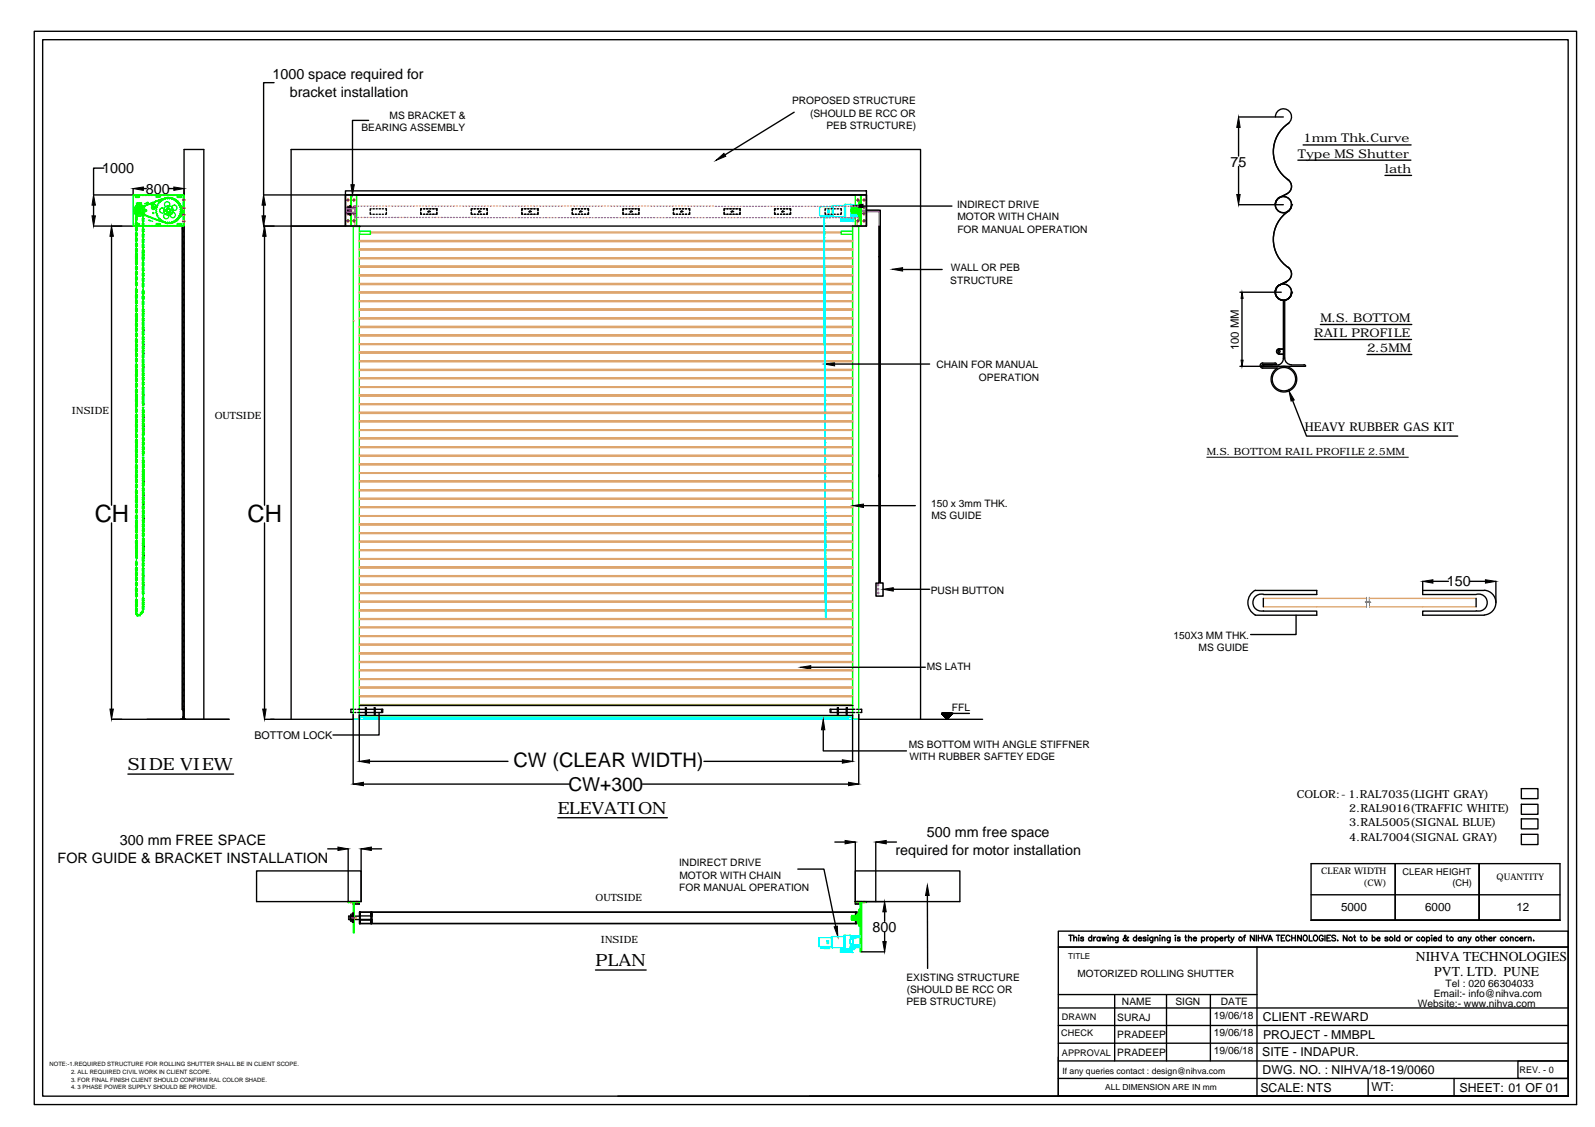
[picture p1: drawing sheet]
<svg xmlns="http://www.w3.org/2000/svg" width="297mm" height="210mm" viewBox="0 0 297 210" stroke-linecap="round" stroke-linejoin="round" font-family="sans-serif">
<defs><g id="words">
<g font-size="4.4">
<text x="17.6" y="97.3">CH</text>
<text x="46.1" y="97.3">CH</text>
</g>
<text font-size="3.7" x="95.6" y="142.8">CW (CLEAR WIDTH)</text>
<text font-size="3.6" x="105.9" y="147.3">CW+300</text>
<g font-size="3.1">
<text x="23.8" y="143.5">SIDE VIEW</text>
<text x="103.9" y="151.6">ELEVATION</text>
<text x="110.9" y="180">PLAN</text>
</g>
<g font-size="2.7">
<text x="50.7" y="14.8">1000 space required for</text>
<text x="54" y="18">bracket installation</text>
<text x="19" y="32.2">1000</text>
<text x="229.1" y="31">75</text>
<text x="27.2" y="36.1">800</text>
<text x="269.4" y="109.2">150</text>
<text x="172.6" y="155.9">500 mm free space</text>
<text x="10.7" y="160.6">FOR GUIDE &amp; BRACKET INSTALLATION</text>
<text x="22.3" y="157.4">300 mm FREE SPACE</text>
<text x="166.8" y="159.2">required for motor installation</text>
<text x="162.5" y="173.6">800</text>
</g>
<g font-size="2.5">
<text x="263.7" y="179.1">NIHVA TECHNOLOGIES</text>
<text x="267.1" y="181.7">PVT. LTD. PUNE</text>
</g>
<g font-size="2.3">
<text x="235.2" y="190.2">CLIENT -REWARD</text>
<text x="235.1" y="196.7">SITE - INDAPUR.</text>
<text x="235.2" y="193.4">PROJECT - MMBPL</text>
<text x="234.7" y="203.3">SCALE: NTS</text>
<text x="235.1" y="200">DWG. NO. : NIHVA/18-19/0060</text>
<text x="255.4" y="203.3">WT:</text>
<text x="271.8" y="203.3">SHEET: 01 OF 01</text>
</g>
<g font-size="2.2">
<text x="241.7" y="29.4">Type MS Shutter</text>
<text x="242.7" y="26.5">1mm Thk.Curve</text>
<text x="257.9" y="32.2">lath</text>
<text x="245.9" y="60">M.S. BOTTOM</text>
<text x="244.8" y="62.8">RAIL PROFILE</text>
<text x="254.6" y="65.6">2.5MM</text>
<text x="243" y="80.2">HEAVY RUBBER GAS KIT</text>
<text x="249.8" y="169.6">5000</text>
<text x="265.4" y="169.6">6000</text>
<text x="282.4" y="169.7">12</text>
</g>
<g font-size="2.1">
<text x="230.7" y="65.2" transform="rotate(-90 230.7 65.2)">100 MM</text>
<text x="241.5" y="148.6">COLOR:- 1.RAL7035(LIGHT GRAY)</text>
<text x="251.3" y="151.2">2.RAL9016(TRAFFIC WHITE)</text>
<text x="251.3" y="153.9">3.RAL5005(SIGNAL BLUE)</text>
<text x="251.3" y="156.6">4.RAL7004(SIGNAL GRAY)</text>
</g>
<text font-size="2" x="47.4" y="137.6">BOTTOM LOCK</text>
<g font-size="1.9">
<text x="72.5" y="22.2">MS BRACKET &amp;</text>
<text x="147.5" y="19.4">PROPOSED STRUCTURE</text>
<text x="150.9" y="21.7">(SHOULD BE RCC OR</text>
<text x="67.3" y="24.5">BEARING ASSEMBLY</text>
<text x="153.9" y="24">PEB STRUCTURE)</text>
<text x="178.3" y="38.7">INDIRECT DRIVE</text>
<text x="178.3" y="41">MOTOR WITH CHAIN</text>
<text x="178.3" y="43.4">FOR MANUAL OPERATION</text>
<text x="177" y="52.9">STRUCTURE</text>
<text x="177.1" y="50.5">WALL OR PEB</text>
<text x="174.4" y="68.6">CHAIN FOR MANUAL</text>
<text x="182.3" y="70.9">OPERATION</text>
<text x="13.4" y="77.1">INSIDE</text>
<text x="40" y="78">OUTSIDE</text>
<text x="224.7" y="84.7">M.S. BOTTOM RAIL PROFILE 2.5MM</text>
<text x="173.4" y="94.3">150 x 3mm THK.</text>
<text x="173.5" y="96.7">MS GUIDE</text>
<text x="173.3" y="110.6">PUSH BUTTON</text>
<text x="218.6" y="119">150X3 MM THK.</text>
<text x="172.6" y="124.8">MS LATH</text>
<text x="223.2" y="121.3">MS GUIDE</text>
<text x="177.3" y="132.4">FFL</text>
<text x="169.2" y="139.3">MS BOTTOM WITH ANGLE STIFFNER</text>
<text x="169.4" y="141.6">WITH RUBBER SAFTEY EDGE</text>
<text x="126.5" y="161.3">INDIRECT DRIVE</text>
<text x="110.9" y="167.9">OUTSIDE</text>
<text x="126.5" y="166">FOR MANUAL OPERATION</text>
<text x="126.5" y="163.6">MOTOR WITH CHAIN</text>
<text x="111.9" y="175.7">INSIDE</text>
<text x="168.8" y="182.7">EXISTING STRUCTURE</text>
<text x="168.9" y="185">(SHOULD BE RCC OR</text>
<text x="200.7" y="182">MOTORIZED ROLLING SHUTTER</text>
<text x="267" y="185.7">Email:- info@nihva.com</text>
<text x="269.2" y="183.8">Tel : 020 66304033</text>
<text x="168.8" y="187.3">PEB STRUCTURE)</text>
<text x="208.1" y="190.1">SURAJ</text>
<text x="208.9" y="187.1">NAME</text>
<text x="218.9" y="187.1">SIGN</text>
<text x="226" y="189.7">19/06/18</text>
<text x="227.4" y="187.1">DATE</text>
<text x="264.1" y="187.5">Website:- www.nihva.com</text>
<text x="208.1" y="193.4">PRADEEP</text>
<text x="208.1" y="196.7">PRADEEP</text>
<text x="226" y="193">19/06/18</text>
<text x="226" y="196.3">19/06/18</text>
</g>
<g font-size="1.7">
<text x="246.1" y="162.8">CLEAR WIDTH</text>
<text x="253.9" y="165">(CW)</text>
<text x="261.2" y="162.9">CLEAR HEIGHT</text>
<text x="270.5" y="165">(CH)</text>
<text x="278.7" y="163.9">QUANTITY</text>
<text x="197.8" y="190.1">DRAWN</text>
<text x="197.6" y="193">CHECK</text>
<text x="197.8" y="196.6">APPROVAL</text>
<text x="283" y="199.9">REV. - 0</text>
</g>
<g font-size="1.6">
<text x="197.9" y="200.1">If any queries contact : design@nihva.com</text>
<text x="205.8" y="203">ALL DIMENSION ARE IN mm</text>
</g>
<text font-size="1.5" x="198.9" y="178.7">TITLE</text>
<g font-size="1.1">
<text x="9.2" y="198.6">NOTE:-1.REQUIRED STRUCTURE FOR ROLLING SHUTTER SHALL BE IN CLIENT SCOPE.</text>
<text x="13.2" y="200.1">2. ALL REQUIRED CIVIL WORK IN CLIENT SCOPE.</text>
<text x="13.2" y="201.5">3. FOR FINAL FINISH CLIENT SHOULD CONFIRM RAL COLOR SHADE.</text>
<text x="13.2" y="202.8">4. 3 PHASE POWER SUPPLY SHOULD BE PROVIDE.</text>
</g>
</g></defs>
<!-- layer: 0 -->
<g fill="none" stroke="#dda56e" stroke-width=".25">
<path d="M65.8 59.8h.1M66.9 59.4h91.9M66.9 59.2h91.9M66.9 57.8h91.9M66.9 57.6h91.9M66.9 56.2h91.9M66.9 56h91.9M66.9 54.6h91.9M66.9 54.4h91.9M66.9 53h91.9M66.9 52.8h91.9M66.9 51.4h91.9"/>
<path d="M66.9 51.2h91.9M66.9 49.8h91.9M66.9 49.6h91.9M66.9 48.2h91.9M66.9 48h91.9M66.9 46.6h91.9M66.9 46.4h91.9M66.9 45h91.9M66.9 44.8h91.9M66.9 43.4h.1M69 43.4h87.7M69 43.2h87.7"/>
<path d="M158.8 59.2h-91.9h91.9M158.8 57.6h-91.9h91.9M158.8 56h-91.9h91.9M158.8 54.4h-91.9h91.9M158.8 52.8h-91.9h91.9M158.8 51.2h-91.9h91.9M158.8 49.6h-91.9h91.9M158.8 48h-91.9h91.9M158.8 46.4h-91.9h91.9M158.8 44.8h-91.9h91.9M66.9 75.4h91.9M66.9 73.8h91.9"/>
<path d="M66.9 73.6h91.9M66.9 72.2h91.9M66.9 70.6h91.9M66.9 69h91.9M66.9 67.4h91.9M66.9 65.8h91.9M66.9 65.6h91.9M66.9 64.2h91.9M66.9 64h91.9M66.9 62.6h91.9M66.9 62.4h91.9M66.9 61h91.9"/>
<path d="M66.9 60.8h91.9M66.9 78.6h91.9M66.9 78.4h91.9M66.9 77h91.9M66.9 76.8h91.9M158.8 75.2h-91.9h91.9M158.8 73.6h-91.9h91.9M158.8 72h-91.9h91.9M158.8 70.4h-91.9h91.9M158.8 68.8h-91.9h91.9M158.8 67.2h-91.9h91.9M158.8 65.6h-91.9h91.9"/>
<path d="M158.8 64h-91.9h91.9M158.8 62.4h-91.9h91.9M158.8 60.8h-91.9h91.9M158.8 78.4h-91.9h91.9M158.8 76.8h-91.9h91.9M66.9 99.4h91.9M66.9 97.8h91.9M66.9 97.6h91.9M66.9 96.2h91.9M66.9 94.6h91.9M66.9 88.2h91.9M66.9 86.6h91.9"/>
<path d="M66.9 86.4h91.9M66.9 85h91.9M66.9 83.4h91.9M66.9 81.8h91.9M66.9 80.2h91.9M66.9 93h91.9M66.9 91.4h91.9M66.9 91.2h91.9M66.9 89.8h91.9M158.8 99.2h-91.9h91.9M158.8 97.6h-91.9h91.9M158.8 96h-91.9h91.9"/>
<path d="M158.8 94.4h-91.9h91.9M158.8 88h-91.9h91.9M158.8 86.4h-91.9h91.9M158.8 84.8h-91.9h91.9M158.8 83.2h-91.9h91.9M158.8 81.6h-91.9h91.9M158.8 80h-91.9h91.9M158.8 92.8h-91.9h91.9M158.8 91.2h-91.9h91.9M158.8 89.6h-91.9h91.9M66.9 118.6h91.9M66.9 117h91.9"/>
<path d="M66.9 115.4h91.9M66.9 113.8h91.9M66.9 113.6h91.9M66.9 112.2h91.9M66.9 110.6h91.9M66.9 109h91.9M66.9 107.4h91.9M66.9 105.8h91.9M66.9 105.6h91.9M66.9 104.2h91.9M66.9 102.6h91.9M66.9 101h91.9"/>
<path d="M158.8 118.4h-91.9h91.9M158.8 116.8h-91.9h91.9M158.8 115.2h-91.9h91.9M158.8 113.6h-91.9h91.9M158.8 112h-91.9h91.9M158.8 110.4h-91.9h91.9M158.8 108.8h-91.9h91.9M158.8 107.2h-91.9h91.9M158.8 105.6h-91.9h91.9M158.8 104h-91.9h91.9M158.8 102.4h-91.9h91.9M158.8 100.8h-91.9h91.9"/>
<path d="M235.3 113h19.2M235.3 111.4h19.2M255 111.4h19.9M255 113h19.9M66.9 131.4h91.9M66.9 131.2h91.9M66.9 129.8h91.9M66.9 129.6h91.9M66.9 128.2h91.9M66.9 126.6h91.9M66.9 125h91.9M66.9 123.4h91.9"/>
<path d="M66.9 121.8h91.9M66.9 121.6h91.9M66.9 120.2h91.9M158.8 128h-91.9h91.9M158.8 126.4h-91.9h91.9M158.8 124.8h-91.9h91.9M158.8 123.2h-91.9h91.9M158.8 121.6h-91.9h91.9M158.8 120h-91.9h91.9"/>
</g>
<g fill="none" stroke="#0f0" stroke-width=".25">
<path d="M24.8 36.4h.2M25.3 36.4h.3M25.3 36.8h.6M25.6 38h.7zM25.6 37.8v.2zM25.6 39.1h.1M25.6 37.9h.1M25.6 39.4h.1M25.7 39.2v.1M25.7 39.3v.1M25.7 39.2h.1M25.7 39.3h.1"/>
<path d="M25.7 39.1v.1M25.7 37.8l.1 .2zM25.7 38.9h.1M25.7 39.4h.1M25.7 38.9a.4 .4 0 0 0 0 .7M25.8 39l-.1 .1M25.8 39.4l2.5 1.2 2.6 .9M25.8 38.8l3.8-1.5a3.5 3.5 0 0 1 2.7-.4 2.43 2.43 0 0 1 1.4 3 2.43 2.43 0 0 1-2.9 1.7M25.8 39.5l2.5 1.1 2.6 .9M25.8 36.4h.4M25.9 36.7v-.2h-.6l-.1 .1 .1 .1M25.9 38.9l-.1 .1"/>
<path d="M25.9 38.9h.2l.1 .2M25.9 38.9h.1M26 37.8l.1 .2zM26 38.8h.1M26 39.6h.1M26.1 39.4l-.2 .1M26.1 39.5h.1M26.1 37.9h.1M26.1 39.4h.1M26.1 37.9l.1 .1zM26.2 39.4h.1M26.2 39.3l-.1 .1"/>
<path d="M26.2 39.1v.1M26.2 37.9h.1M26.2 39.3h.1M26.2 39.2h.1M26.2 39.2v.1M26.3 38.6h.1M26.3 39.8h.1M26.4 38.2v-.4h-1v.5M26.4 36.4h.4M26.6 38.5h.1M26.6 39.9h.1M27 38.3h.1"/>
<path d="M27 36.4h.3M27 39.1h.3v.2h-.3M27.2 39.1v.2M27.2 38.2h.1M27.4 37.7h.2zM27.4 37.7l-.5 .3M27.5 38.1h.1M27.5 36.4h.4M27.8 38h.1M28.1 36.4h.4M28.1 37.9h.1M28.4 37.7h.1"/>
<path d="M28.4 38.2l.1 .2M28.5 38.2v-.3l-.1-.1-.3 .1 .3 .5a.32 .32 0 0 0 0 .6 .32 .32 0 0 0 .5-.3M28.5 38.4l.3 .2M28.6 38h.2v.1zM28.7 36.4h.4M28.8 37.6h.1M28.8 38.1l.2 .3M28.8 38.6h.1M29 37.5h.1M29.1 36.5l.8 .1-.8 .1M29.1 38.5h-.3M29.2 39.1h-.2l.2 .3-.2 .1 .1 .2 .1 .1v.3h.2"/>
<path d="M29.2 38.5v.1M29.2 36.5v.2M29.2 39h.1M29.2 38.7h-.3M29.2 38.7h-.1l.1 .3M29.3 36.4h.4M29.3 37.4h.1M29.4 38.3h-.2v.3M29.5 38l-.2 .1 .1 .2M29.6 37.3h.1M29.8 37.6l-.3 .2v.2M29.8 36.4h.4"/>
<path d="M29.9 37.2h.1M30.2 37.1h.1M30.4 37.2l-.1-.1-.2 .3-.3 .1v.1M30.4 36.4h.4M30.5 37h.1M30.8 36.9h.1M30.9 36.9a2.35 2.35 0 0 1 2.8 2.3 2.35 2.35 0 0 1-2.8 2.3M30.9 36.9l-2.6 .9-2.5 1.1a.32 .32 0 0 0 0 .6M30.9 39.1h.2l-.2 .2M30.9 39.1l.2-.3h.2v.1a.27 .27 0 0 1 .4 0 .27 .27 0 0 1 0 .4h.1M30.9 39.3l.4 .3M31 36.4h.4"/>
<path d="M31.1 36.9h.1M31.2 39.7l.1-.2 .2 .2M31.4 36.8h.1M31.5 37v-.1h-.2l-.1 .1-.1-.1-.3 .2-.3-.1-.1 .2M31.6 36.4h.3M31.6 37l.1-.1 .2 .2M31.7 36.9h.1M31.8 39.3l-.3 .3M32 37.1l.3-.1v.2M32 36.9h.1M32.1 36.4h.4M32.3 37h.1"/>
<path d="M32.3 37.2h.1M32.3 37.2l.2-.1 .2 .3 .3 .1v.2M32.6 37.2h.1M32.7 36.4h.4M32.9 37.7l.2-.1 .1 .3 .1 .1v.3M33 37.5h.1M33 36.8h.6M33.2 37.7h.1M33.3 36.4h.4M33.4 38.2v.1M33.4 38.3l.2 .2-.1 .1M33.4 38h.1"/>
<path d="M33.5 39.8l.1 .1-.2 .3M33.5 38.6l.2 .3-.1 .1M33.5 39.8h.1M33.6 39l.1 .1v.2l-.1 .1M33.6 38.3h.1M33.6 39.4v.3h-.1M33.6 39.9h.1M33.6 36.5h-.5l-.1 .1 .1 .1M33.6 38.5h.1M33.7 39.7h.1M33.7 36.5l.1 .1-.1 .1M33.7 39.4h.1"/>
<path d="M33.7 39.1h.1M33.7 38.8h.1M33.8 40l.1 .1-.2 .3zM33.9 36.4h.2M33.9 38.4a2.31 2.31 0 0 1 0 1.6M34.1 36.3h-9.3v5.8h9.3M34.1 36.3h.2v5.8h-.2M34.1 36.3v5.8M64.3 36.3h2.1v5.8h-2.1zM65.3 36.3v5.8M65.4 36.3v5.8M158.6 38.9v.6"/>
<path d="M158.7 38.7v.4h.2M158.7 39.1h.1M158.7 39.4h.1M158.7 38.8v.8zM158.9 39.1h.1M158.9 39.4h-.2v.3M158.9 39.4h.1M159.3 38.1v-1.8h2.1v5.8h-2.1v-1.6M159.7 38.7h-1v.4h.2v-.2h.8M159.7 39.5h-.8v-.1h-.2v.3h1M159.7 38.6v1.2zM159.7 39.2h-1h1"/>
<path d="M159.7 38.6h.2v1.2h-.2M159.8 38.9h-1.3v.6h1.3M159.9 38.9h.4M159.9 39.5h.4M160 36.3h.3v5.8h-.3l.3-.1v-5.6zM160 37.6v3.2v-1.6v1.3l-.1-.1v-2.4l.1-.1v1.3zM160 37.6v-.1h.3v3.4h-.3v-.1M160.3 37.5v3.4M160.3 36.3v5.8M160.3 38.3h.1M160.3 38.4h.1M160.4 36.3v5.8"/>
<path d="M24.8 42h.2M25.3 42h.3M25.3 41.9h.6M25.4 55.6v.2M25.8 42h.4M25.9 41.9v-.2l-.6-.1-.1 .1 .1 .2M26.4 42h.4M26.7 55.8v.3M27 40.1h.1M27 42h.3M27.2 40.2h.1M27.5 40.3h.1"/>
<path d="M27.5 42h.4M27.8 41h.2zM27.8 40.5h.1M28 41.1l.4 .1M28.1 42h.4M28.1 40.5h.1M28.4 40.7h.1M28.7 42h.4M28.8 40.8h.1M29 40.9h.1M29.2 41.6l.7 .1-.7 .2M29.2 41.6l-.1 .1 .1 .2"/>
<path d="M29.3 42h.4M29.3 41h.1M29.4 40.1l-.1 .2 .2 .2M29.5 40.5v.1l.3 .2M29.6 41.1h.1M29.8 40.8v.1l.3 .1M29.8 42h.4M29.9 41.2h.1M30.1 41l.2 .3 .2-.1M30.2 41.3h.1M30.4 42h.4M30.5 41.2v.2h.3v.1l.3-.1"/>
<path d="M30.5 41.4h.1M30.8 41.5h.1M31 42h.4M31.2 41.4h.1M31.2 41.4l.1 .2h.2v-.2M31.2 41.6h.1M31.6 41.6h.1M31.6 42h.3M31.6 41.4h.1M31.9 41.3v.2l-.3-.1M31.9 41.5h.1M32.1 42h.4"/>
<path d="M32.2 41.4h.1M32.3 41.2v.2l-.3-.1M32.3 41.2h.1M32.5 41.3h.1M32.7 42h.4M32.8 41.1h.1M33 40.8v.1l-.4 .1-.1 .3-.2-.1M33 40.9h.1M33 41.9h.7M33.2 40.7h.1M33.3 42h.4M33.3 40.2v.3h-.1l-.1 .3h-.1"/>
<path d="M33.4 40.5h.1M33.5 40.2h.1M33.7 41.6h-.6l-.1 .1 .1 .2M33.7 41.6l.1 .1-.1 .2M33.9 42h.2M64.3 42.1h2.6v91.9h-1.1M65.8 42.1v91.8h.3M65.9 42.2h1M66.9 43h2.1v.6h-2.1M67 43.4h.1M158.8 43h-2.1v.6h2.1M158.8 42.2h1.1"/>
<path d="M160.3 40h.1M160.3 40.2h.1M25.4 113.9l-.1 .2M66.2 133.9h.1M66.4 133.9h.1M66.6 133.9h.1M66.8 133.9h.1M158.8 133.9h.1M158.9 133.9h.2M159.2 133.9h.3M159.6 133.9h.2M159.8 133.9l.1-91.8h-1.1v91.9h1.1"/>
<path d="M64.8 167.9h2.1v.2h-2.1zM64.9 168.1h.1M65.8 168.1h.1v5.7h-.1zM158.6 170.7l.1 .6zM158.6 170.7v.6M158.7 170.5v.3h.2M158.7 171.1h.1M158.7 170.8h.1M158.9 171.1h-.2v.3M158.9 171.1h.1M158.9 170.8h.1M159.1 170.7h-.6v.5h1.1"/>
<path d="M159.2 170.7h.1M159.4 170.7h.1M159.5 170.7h.1M159.6 170.5h-.9v.3h.2v-.1h.7h-.7M159.6 171.3h-.7v-.2h-.2v.3h.9M159.6 170.4h.1v1.1zM159.6 171h-.9h.9M159.7 170.4h.1v1.1h-.1M159.7 170.7h.1M159.7 171.2h.1M159.9 170.7h.1M159.9 171.2h.1"/>
<path d="M160 169.5v2.9l-.1-1.4v1.2l-.1-.2v-2.1l.1-.2v1.3zM160 169.5v-.1h.2l-.1 1.6M160 170.7h.2M160 171.2h.2M160.1 171l.1 1.5h-.2v-.1M160.1 171l.1 1.5M160.2 168.1h.3v9.2h-.3zM160.2 169.4l-.1 1.6M160.2 170.4v1.2M160.4 168.1v.2M160.4 168.5v.4M160.4 169v.4"/>
<path d="M160.4 169.6v.4M160.4 170.2v.4M160.4 170.8v.3M160.4 171.4v.3M160.4 171.9v.4M160.4 172.5v.4M160.4 173v.4M160.4 173.6v.4M160.4 174.2v.4M160.4 174.8v.4M160.4 175.4v.4M160.4 175.9v.4"/>
<path d="M160.4 176.5v.4M160.4 177.1v.2M161.4 167.9h-2.1v.2h2.1"/>
<circle cx="25.5" cy="38.3" r=".11"/>
<circle cx="25.6" cy="39.1" r=".02"/>
<circle cx="25.7" cy="39.4" r=".02"/>
<circle cx="25.7" cy="38.9" r=".02"/>
<circle cx="26" cy="39.2" r="1.08"/>
<circle cx="26" cy="39.2" r=".83"/>
<circle cx="26" cy="39.2" r=".61"/>
<circle cx="26" cy="39.2" r=".11"/>
<circle cx="26" cy="39.2" r=".57"/>
<circle cx="26" cy="38.8" r=".02"/>
<circle cx="26" cy="39.6" r=".02"/>
<circle cx="26.3" cy="38.6" r=".02"/>
<circle cx="26.3" cy="39.8" r=".02"/>
<circle cx="26.6" cy="39.9" r=".02"/>
<circle cx="26.6" cy="38.5" r=".02"/>
<circle cx="26.9" cy="39.2" r=".11"/>
<circle cx="27" cy="38.3" r=".02"/>
<circle cx="27.3" cy="38.2" r=".02"/>
<circle cx="27.5" cy="38.1" r=".02"/>
<circle cx="27.8" cy="38" r=".02"/>
<circle cx="28.2" cy="37.9" r=".02"/>
<circle cx="28.3" cy="38" r=".11"/>
<circle cx="28.5" cy="37.7" r=".02"/>
<circle cx="28.5" cy="39.7" r=".11"/>
<circle cx="28.5" cy="38.7" r=".11"/>
<circle cx="28.5" cy="39.7" r=".06"/>
<circle cx="28.5" cy="38.7" r=".06"/>
<circle cx="28.8" cy="37.6" r=".02"/>
<circle cx="29" cy="37.5" r=".02"/>
<circle cx="29.3" cy="37.4" r=".02"/>
<circle cx="29.6" cy="37.3" r=".02"/>
<circle cx="29.9" cy="37.2" r=".02"/>
<circle cx="30.2" cy="37.1" r=".02"/>
<circle cx="30.2" cy="39.2" r=".49"/>
<circle cx="30.5" cy="37" r=".02"/>
<circle cx="30.7" cy="39.2" r=".11"/>
<circle cx="30.8" cy="36.9" r=".02"/>
<circle cx="31.1" cy="36.8" r=".02"/>
<circle cx="31.1" cy="38.1" r=".49"/>
<circle cx="31.4" cy="39.2" r=".91"/>
<circle cx="31.4" cy="36.8" r=".02"/>
<circle cx="31.4" cy="38.5" r=".11"/>
<circle cx="31.4" cy="39.9" r=".11"/>
<circle cx="31.4" cy="39.2" r=".28"/>
<circle cx="31.7" cy="36.8" r=".02"/>
<circle cx="32" cy="36.9" r=".02"/>
<circle cx="32.1" cy="39.2" r=".11"/>
<circle cx="32.3" cy="37" r=".02"/>
<circle cx="32.5" cy="38.7" r=".49"/>
<circle cx="32.6" cy="37.1" r=".02"/>
<circle cx="33" cy="37.4" r=".02"/>
<circle cx="33.2" cy="37.7" r=".02"/>
<circle cx="33.4" cy="37.9" r=".02"/>
<circle cx="33.6" cy="38.2" r=".02"/>
<circle cx="33.6" cy="39.9" r=".02"/>
<circle cx="33.7" cy="38.5" r=".02"/>
<circle cx="33.7" cy="39.7" r=".02"/>
<circle cx="33.7" cy="39.3" r=".02"/>
<circle cx="33.7" cy="39.1" r=".02"/>
<circle cx="33.7" cy="38.8" r=".02"/>
<circle cx="64.8" cy="37.3" r=".15"/>
<circle cx="64.8" cy="38.6" r=".15"/>
<circle cx="64.8" cy="39.8" r=".15"/>
<circle cx="65.9" cy="37.3" r=".15"/>
<circle cx="65.9" cy="39.8" r=".15"/>
<circle cx="65.9" cy="38.6" r=".15"/>
<circle cx="159.8" cy="37.3" r=".15"/>
<circle cx="160.9" cy="38.6" r=".15"/>
<circle cx="160.9" cy="37.3" r=".15"/>
<circle cx="160.9" cy="39.8" r=".15"/>
<circle cx="25.5" cy="40.1" r=".11"/>
<circle cx="27" cy="40.1" r=".02"/>
<circle cx="27.3" cy="40.2" r=".02"/>
<circle cx="27.5" cy="40.3" r=".02"/>
<circle cx="27.8" cy="40.4" r=".02"/>
<circle cx="28.2" cy="40.5" r=".02"/>
<circle cx="28.5" cy="40.7" r=".02"/>
<circle cx="28.8" cy="40.8" r=".02"/>
<circle cx="29" cy="40.9" r=".02"/>
<circle cx="29.3" cy="41" r=".02"/>
<circle cx="29.6" cy="41.1" r=".02"/>
<circle cx="29.9" cy="41.2" r=".02"/>
<circle cx="30.2" cy="41.3" r=".02"/>
<circle cx="30.5" cy="41.4" r=".02"/>
<circle cx="30.8" cy="41.5" r=".02"/>
<circle cx="31" cy="40.3" r=".49"/>
<circle cx="31.2" cy="41.5" r=".02"/>
<circle cx="31.6" cy="41.5" r=".02"/>
<circle cx="32" cy="41.5" r=".02"/>
<circle cx="32.2" cy="40.1" r=".49"/>
<circle cx="32.3" cy="41.4" r=".02"/>
<circle cx="32.5" cy="41.3" r=".02"/>
<circle cx="32.8" cy="41.1" r=".02"/>
<circle cx="33" cy="40.9" r=".02"/>
<circle cx="33.2" cy="40.7" r=".02"/>
<circle cx="33.4" cy="40.4" r=".02"/>
<circle cx="33.5" cy="40.2" r=".02"/>
<circle cx="64.8" cy="41.1" r=".15"/>
<circle cx="65.9" cy="41.1" r=".15"/>
<circle cx="159.8" cy="41.1" r=".15"/>
<circle cx="160.9" cy="41.1" r=".15"/>
</g>
<path d="M66.1 40.4v1.7h-1.8M159.6 41.3v.8h1.8" fill="none" stroke="#b88a5c" stroke-width=".25"/>
<g fill="none" stroke="#f0f" stroke-width=".25">
<path d="M66.1 39.7l.1 .1M66.1 38.9h-1.6v.6h1.6M66.2 38.4v2.1M66.3 38.4h-.2v2.1h.2M66.6 38.4h.2M67.2 38.4h.2M67.8 38.4h.2M68.4 38.4h.2M68.9 38.4h.3M69.5 38.4h.2M70 38.4h.3M70.6 38.4h.3"/>
<path d="M71.2 38.4h.2M71.8 38.4h.2M72.4 38.4h.2M72.9 38.4h.3M73.5 38.4h.2M74.1 38.4h.2M74.7 38.4h.2M75.2 38.4h.3M75.8 38.4h.2M76.4 38.4h.2M76.9 38.4h.3M77.5 38.4h.3"/>
<path d="M78.1 38.4h.2M78.7 38.4h.2M79.2 38.4h.3M79.8 38.4h.2M80.4 38.4h.2M81 38.4h.2M81.6 38.4h.2M82.1 38.4h.3M82.7 38.4h.2M83.3 38.4h.2M83.8 38.4h.3M84.4 38.4h.3"/>
<path d="M85 38.4h.2M85.6 38.4h.2M86.1 38.4h.3M86.7 38.4h.2M87.3 38.4h.2M87.9 38.4h.2M88.4 38.4h.3M89 38.4h.2M89.6 38.4h.2M90.2 38.4h.2M90.7 38.4h.3M91.3 38.4h.3"/>
<path d="M91.9 38.4h.2M92.4 38.4h.3M93 38.4h.2M93.6 38.4h.2M94.2 38.4h.2M94.8 38.4h.2M95.3 38.4h.3M95.9 38.4h.2M96.5 38.4h.2M97.1 38.4h.2M97.6 38.4h.3M98.2 38.4h.2"/>
<path d="M98.8 38.4h.2M99.3 38.4h.3M99.9 38.4h.2M100.5 38.4h.2M101.1 38.4h.2M101.6 38.4h.3M102.2 38.4h.2M102.8 38.4h.2M103.4 38.4h.2M104 38.4h.2M104.5 38.4h.3M105.1 38.4h.2"/>
<path d="M105.6 38.4h.3M106.2 38.4h.3M106.8 38.4h.2M107.4 38.4h.2M108 38.4h.2M108.5 38.4h.3M109.1 38.4h.2M109.7 38.4h.2M110.3 38.4h.2M110.8 38.4h.3M111.4 38.4h.2M112 38.4h.2"/>
<path d="M112.6 38.4h.2M113.1 38.4h.3M113.7 38.4h.2M114.3 38.4h.2M114.8 38.4h.3M115.4 38.4h.2M116 38.4h.2M116.6 38.4h.2M117.2 38.4h.2M117.7 38.4h.3M118.3 38.4h.2M118.9 38.4h.2"/>
<path d="M119.5 38.4h.2M120 38.4h.3M120.6 38.4h.2M121.1 38.4h.3M121.7 38.4h.2M122.3 38.4h.2M122.9 38.4h.2M123.5 38.4h.2M124 38.4h.3M124.6 38.4h.2M125.2 38.4h.2M125.8 38.4h.2"/>
<path d="M126.4 38.4h.2M126.9 38.4h.3M127.5 38.4h.2M128 38.4h.3M128.6 38.4h.2M129.2 38.4h.2M129.8 38.4h.2M130.3 38.4h.3M130.9 38.4h.2M131.5 38.4h.2M132.1 38.4h.2M132.7 38.4h.2"/>
<path d="M133.2 38.4h.3M133.8 38.4h.2M134.4 38.4h.2M134.9 38.4h.3M135.5 38.4h.2M136.1 38.4h.2M136.7 38.4h.2M137.2 38.4h.3M137.8 38.4h.2M138.4 38.4h.2M139 38.4h.2M139.5 38.4h.3"/>
<path d="M140.1 38.4h.2M140.7 38.4h.2M141.3 38.4h.2M141.8 38.4h.3M142.4 38.4h.2M143 38.4h.2M143.5 38.4h.3M144.1 38.4h.2M144.7 38.4h.2M145.3 38.4h.2M145.9 38.4h.2M146.4 38.4h.3"/>
<path d="M147 38.4h.2M147.6 38.4h.2M148.2 38.4h.2M148.7 38.4h.3M149.3 38.4h.2M149.9 38.4h.2M150.4 38.4h.3M151 38.4h.2M151.6 38.4h.2M152.2 38.4h.2M152.7 38.4h.3M153.3 38.4h.2"/>
<path d="M153.9 38.4h.2M154.5 38.4h.2M155.1 38.4h.2M155.6 38.4h.3M156.2 38.4h.2M156.7 38.4h.3M157.3 38.4h.3M157.9 38.4h.2M158.5 38.4h.2M159.1 38.4h.2M159.6 38.4h.2M159.7 38.4v2.1"/>
<path d="M159.8 38.4v2.1M66.6 40.5h.2M67.2 40.5h.2M67.8 40.5h.2M68.4 40.5h.2M68.9 40.5h.3M69.5 40.5h.2M70 40.5h.3M70.6 40.5h.3M71.2 40.5h.2M71.8 40.5h.2M72.4 40.5h.2"/>
<path d="M72.9 40.5h.3M73.5 40.5h.2M74.1 40.5h.2M74.7 40.5h.2M75.2 40.5h.3M75.8 40.5h.2M76.4 40.5h.2M76.9 40.5h.3M77.5 40.5h.3M78.1 40.5h.2M78.7 40.5h.2M79.2 40.5h.3"/>
<path d="M79.8 40.5h.2M80.4 40.5h.2M81 40.5h.2M81.6 40.5h.2M82.1 40.5h.3M82.7 40.5h.2M83.3 40.5h.2M83.8 40.5h.3M84.4 40.5h.3M85 40.5h.2M85.6 40.5h.2M86.1 40.5h.3"/>
<path d="M86.7 40.5h.2M87.3 40.5h.2M87.9 40.5h.2M88.4 40.5h.3M89 40.5h.2M89.6 40.5h.2M90.2 40.5h.2M90.7 40.5h.3M91.3 40.5h.3M91.9 40.5h.2M92.4 40.5h.3M93 40.5h.2"/>
<path d="M93.6 40.5h.2M94.2 40.5h.2M94.8 40.5h.2M95.3 40.5h.3M95.9 40.5h.2M96.5 40.5h.2M97.1 40.5h.2M97.6 40.5h.3M98.2 40.5h.2M98.8 40.5h.2M99.3 40.5h.3M99.9 40.5h.2"/>
<path d="M100.5 40.5h.2M101.1 40.5h.2M101.6 40.5h.3M102.2 40.5h.2M102.8 40.5h.2M103.4 40.5h.2M104 40.5h.2M104.5 40.5h.3M105.1 40.5h.2M105.6 40.5h.3M106.2 40.5h.3M106.8 40.5h.2"/>
<path d="M107.4 40.5h.2M108 40.5h.2M108.5 40.5h.3M109.1 40.5h.2M109.7 40.5h.2M110.3 40.5h.2M110.8 40.5h.3M111.4 40.5h.2M112 40.5h.2M112.6 40.5h.2M113.1 40.5h.3M113.7 40.5h.2"/>
<path d="M114.3 40.5h.2M114.8 40.5h.3M115.4 40.5h.2M116 40.5h.2M116.6 40.5h.2M117.2 40.5h.2M117.7 40.5h.3M118.3 40.5h.2M118.9 40.5h.2M119.5 40.5h.2M120 40.5h.3M120.6 40.5h.2"/>
<path d="M121.1 40.5h.3M121.7 40.5h.2M122.3 40.5h.2M122.9 40.5h.2M123.5 40.5h.2M124 40.5h.3M124.6 40.5h.2M125.2 40.5h.2M125.8 40.5h.2M126.4 40.5h.2M126.9 40.5h.3M127.5 40.5h.2"/>
<path d="M128 40.5h.3M128.6 40.5h.2M129.2 40.5h.2M129.8 40.5h.2M130.3 40.5h.3M130.9 40.5h.2M131.5 40.5h.2M132.1 40.5h.2M132.7 40.5h.2M133.2 40.5h.3M133.8 40.5h.2M134.4 40.5h.2"/>
<path d="M134.9 40.5h.3M135.5 40.5h.2M136.1 40.5h.2M136.7 40.5h.2M137.2 40.5h.3M137.8 40.5h.2M138.4 40.5h.2M139 40.5h.2M139.5 40.5h.3M140.1 40.5h.2M140.7 40.5h.2M141.3 40.5h.2"/>
<path d="M141.8 40.5h.3M142.4 40.5h.2M143 40.5h.2M143.5 40.5h.3M144.1 40.5h.2M144.7 40.5h.2M145.3 40.5h.2M145.9 40.5h.2M146.4 40.5h.3M147 40.5h.2M147.6 40.5h.2M148.2 40.5h.2"/>
<path d="M148.7 40.5h.3M149.3 40.5h.2M149.9 40.5h.2M150.4 40.5h.3M151 40.5h.2M151.6 40.5h.2M152.2 40.5h.2M152.7 40.5h.3M153.3 40.5h.2M153.9 40.5h.2M154.5 40.5h.2M155.1 40.5h.2"/>
<path d="M155.6 40.5h.3M156.2 40.5h.2M156.7 40.5h.3M157.3 40.5h.3M157.9 40.5h.2M158.5 40.6h.2M159.1 40.6h.2M159.6 40.6h.2"/>
</g>
<path d="M66.2 39.1h-.1" fill="none" stroke="#b85c8a" stroke-width=".25"/>
<g fill="none" stroke="#000" stroke-width=".25">
<path d="M6.4 5.8h287.2v199.9h-287.2zM7.9 7.4h284.1v196.8h-284.1zM51 15.4h-1.9v20.9h112.3M17.4 38.2v2M19.3 31.3h-1.9v5h7.4v-1.2M26.7 35.1h.5M31.5 35.1h.9M49.1 38.2v2M64.3 35.5h97.1v6.6h-97.1zM64.7 38.9h.6M64.7 39.5h.6M64.7 39.2h.1"/>
<path d="M65.1 38.3h.2v1.8h-.2zM65.1 38.8h-.4v.8h.4M65.1 38.6h-.3v1.3h.3M65.1 38.5h.2M65.1 38.6h.2M65.1 39.8h.2M65.1 39.9h.2M68.7 22.4h-3.1v12M68.9 39.6v.3h.2M69.1 38.9h-.2v.3M69.5 38.9h.2M69.5 39.9h.2"/>
<path d="M70 38.9h.3M70 39.9h.3M70.6 38.9h.3M70.6 39.9h.3M71.2 38.9h.2M71.2 39.9h.2M71.8 38.9h.2v.3M72 39.6v.3h-.2M78.3 39.6v.3h.2M78.5 38.9h-.2v.3M78.9 38.9h.2M78.9 39.9h.2"/>
<path d="M79.4 38.9h.3M79.4 39.9h.3M79.7 39.4l.1 .1M79.9 39.3l.1 .1M80 39.4h.1M80 38.9h.2M80 39.9h.2M80.6 38.9h.2M80.6 39.9h.2M81.2 38.9h.2v.3M81.4 39.6v.3h-.2M87.8 39.6v.3h.2"/>
<path d="M88 38.9h-.2v.3M88.3 38.9h.2M88.3 39.9h.2M88.9 38.9h.2M88.9 39.9h.2M89.1 39.4l.1 .1M89.3 39.3l.1 .1M89.4 39.4h.1M89.4 38.9h.3M89.4 39.9h.3M90 38.9h.2M90 39.9h.2"/>
<path d="M90.6 38.9h.1v.3M90.7 39.6v.3h-.1M97.2 39.6v.3h.2M97.4 38.9h-.2v.3M97.7 38.9h.2M97.7 39.9h.2M98.3 38.9h.2M98.3 39.9h.2M98.5 39.4l.1 .1M98.7 39.3v.1M98.7 39.4h.1M98.8 38.9h.3"/>
<path d="M98.8 39.9h.3M99.4 38.9h.2M99.4 39.9h.2M100 38.9h.2v.3M100.2 39.6v.3h-.2M106.6 39.6v.3h.2M106.8 38.9h-.2v.3M107.1 38.9h.2M107.1 39.9h.2M107.7 38.9h.2M107.7 39.9h.2M107.9 39.4l.1 .1"/>
<path d="M108.1 39.3l.1 .1M108.2 39.4h.1M108.3 38.9h.2M108.3 39.9h.2M108.8 38.9h.3M108.8 39.9h.3M109.4 38.9h.2v.3M109.6 39.6v.3h-.2M116 39.6v.3h.2M116.2 38.9h-.2v.3M116.5 38.9h.2M116.5 39.9h.2"/>
<path d="M117.1 38.9h.2M117.1 39.9h.2M117.4 39.4l.1 .1M117.5 39.3l.1 .1M117.6 39.4h.1M117.7 38.9h.2M117.7 39.9h.2M118.3 38.9h.2M118.3 39.9h.2M118.8 38.9h.2v.3M119 39.6v.3h-.2M125.4 39.6v.3h.2"/>
<path d="M125.6 38.9h-.2v.3M125.9 38.9h.3M125.9 39.9h.3M126.5 38.9h.2M126.5 39.9h.2M126.8 39.4l.1 .1M126.9 39.3l.1 .1M127 39.4h.1M127.1 38.9h.2M127.1 39.9h.2M127.7 38.9h.2M127.7 39.9h.2"/>
<path d="M128.3 38.9h.1v.3M128.4 39.6v.3h-.1M134.9 39.6v.3h.1M135 38.9h-.1v.3M135.4 38.9h.2M135.4 39.9h.2M135.9 38.9h.3M135.9 39.9h.3M136.2 39.4l.1 .1M136.3 39.3l.1 .1M136.4 39.4h.1M136.5 38.9h.2"/>
<path d="M136.5 39.9h.2M137.1 38.9h.2M137.1 39.9h.2M137.7 38.9h.1v.3M137.8 39.6v.3h-.1M144.3 39.6v.3h.1M144.4 38.9h-.1v.3M144.8 38.9h.2M144.8 39.9h.2M145.4 38.9h.2M145.4 39.9h.2M145.6 39.4l.1 .1"/>
<path d="M145.7 39.3l.1 .1M145.8 39.4h.1M145.9 38.9h.3M145.9 39.9h.3M146.5 38.9h.2M146.5 39.9h.2M147.1 38.9h.1v.3M147.2 39.6v.3h-.1M147.9 20.9l-12.9 8M153.7 39.6v.3h.1M153.8 38.9h-.1v.3M154.2 38.9h.2"/>
<path d="M154.2 39.9h.2M154.8 38.9h.2M154.8 39.9h.2M155.3 38.9h.3M155.3 39.9h.3M155.9 38.9h.3M155.9 39.9h.3M156.5 38.9h.2v.3M156.7 39.6v.3h-.2M159.6 38.9h.7M160.7 38.4h16.6M161.4 39.1h2.5v69.5h.6v2.4h-1.4v-2.4h.6v-66.5"/>
<path d="M230.7 21.8h8.3M230.7 38.1h8.3M230.7 23.7v5.4M230.7 31v5.2M237.4 38.1h.1M237.5 21.8a1.5 1.5 0 0 1 2.2-1.4 1.5 1.5 0 0 1 .2 2.6M238.2 36.8a1.55 1.55 0 0 0 .1 2.7 1.55 1.55 0 0 0 2.3-1.4M238.2 36.8a1.5 1.5 0 0 0 .1 2.6 1.5 1.5 0 0 0 2.2-1.3M239.6 36.1l-1.4 .8M239.6 36.1l-1.4 .7M239.7 33.4a1.5 1.5 0 0 1 .8 1.4 1.5 1.5 0 0 1-.8 1.3M239.9 33.5a1.5 1.5 0 0 1-.2 2.6"/>
<path d="M239.9 39.3a1.5 1.5 0 0 0-.2-2.5 1.5 1.5 0 0 0-2.2 1.3 1.5 1.5 0 0 1 2.3-1.3 1.5 1.5 0 0 1 0 2.6M240 22.9a6.3 6.3 0 0 0 0 10.6M240 39.3a6.3 6.3 0 0 0 0 10.6M240.5 38.1h.1M241.7 29.8h21M242.7 27h20.1M257.9 32.7h5M17.4 42.1h7.5M20.8 44v50.1M26.7 59h.1M49.1 42.1h15.2M49.3 44v50.1"/>
<path d="M54.2 42.1h10.1v-5.8h97.1v5.8M66.9 42.2h.1M163.7 47.8h-.1M168.1 50.2h7.4M230.9 54.4h7.7M231.3 55.6v11.5M237.4 54.4h.1M238.2 53.1a1.55 1.55 0 0 0 .1 2.7 1.55 1.55 0 0 0 2.3-1.4M238.2 53.1a1.5 1.5 0 0 0 .1 2.6 1.5 1.5 0 0 0 2.2-1.3M239 56v10.8M239.4 55.9l-.1 .2v10.6M239.6 52.4l-1.4 .8 1.4-.8"/>
<path d="M239.7 49.7a1.5 1.5 0 0 1 .8 1.4 1.5 1.5 0 0 1-.8 1.3 1.5 1.5 0 0 0 .2-2.6M239.9 55.6a1.5 1.5 0 0 0-.2-2.5 1.5 1.5 0 0 0-2.2 1.3 1.5 1.5 0 0 1 2.3-1.3 1.5 1.5 0 0 1 0 2.6M240.5 54.4h.1M26.7 61.5h.1M26.7 64.2h.1M26.7 65.9h.1M26.7 68.4h.1M26.7 73.6h.1M26.7 75.3h.1M26.7 77.8h.1M26.7 79.5h.1M26.7 60.7h.1"/>
<path d="M26.7 70.1h.1M26.7 70.9h.1M155.4 67.8h17.7M230.9 68.2h12.2M235.1 67.6h2.3M235.1 68.3h3.4a2.39 2.39 0 0 1 3 2.7 2.39 2.39 0 0 1-3.7 1.6 2.39 2.39 0 0 1 .1-4h-2.8M235.2 67.6a.49 .49 0 0 0-.5 .5 .49 .49 0 0 0 .5 .5M235.5 68h2.7M235.5 67.9l-.3 .3M237.5 67.6l.2 .3M237.7 67.9h-2.5l-.2 .2 .2 .2M238.2 65h.8"/>
<path d="M238.2 65.1h.8M238.2 66h.8M238.2 65.9h.8M238.2 65a.49 .49 0 0 0-.5 .5 .49 .49 0 0 0 .5 .4M238.2 65a.44 .44 0 0 0-.4 .5 .44 .44 0 0 0 .4 .4M239 66.8a1.25 1.25 0 0 1-.9 1.2M239.3 66.7a1.25 1.25 0 0 0 1.2 1.2M240.5 68h2.4M240.7 74.6l2.6 6.6h28.2M242.8 67.9l.2 .1 .1 .2M244.8 63.2h18.1M245.9 60.4h17"/>
<path d="M254.6 66h8.3M20.8 97.4v34.7M26.7 80.3h.1M26.7 88.9h.1M26.7 89.7h.1M26.7 92.4h.1M26.7 94.1h.1M26.7 83h.1M26.7 84.7h.1M26.7 87.2h.1M26.7 96.5h.1M26.7 98.2v.1"/>
<path d="M26.7 99v.1M49.3 97.4v34.7M160.8 94.2h9.7M163.7 88.4v.4M26.7 105h.1M26.7 107.3h.1M26.7 109h.1M26.7 101.8h.1M26.7 103.4h.1M166.3 109.8h.1M166.4 109.8h6.7M233.8 110h11.4v.7h-9.9"/>
<path d="M233.8 109.9a2.6 2.6 0 0 0 0 4.6M235.3 113.8h9.9v.8h-11.4M235.3 111.4v1.6M235.3 110.7a1.59 1.59 0 0 0-2 1.5 1.59 1.59 0 0 0 2 1.6M241.4 114.6v3.6h-8.5M265 110h11.4M265 108.3v2.4h9.9M266.9 108.3h2.8M273.8 108.3h2.8M274.9 113.8h-9.9v.8h11.4M274.9 111.4v1.6M274.9 110.7a1.59 1.59 0 0 1 2.1 1.5 1.59 1.59 0 0 1-2.1 1.6"/>
<path d="M276.4 109.9a2.31 2.31 0 0 1 2.2 2.3 2.31 2.31 0 0 1-2.2 2.3M278.6 108.3v4M20.8 134h21.9M34.1 133.5v.4l-.5 .1M34.1 132.4v1.6M34.1 133.9l.4 .1M34.2 132.2h.1M34.2 132.2l-.1-.2 .1 .4M34.3 132.2l-.1-.2h-.2l.1 .4M34.3 134v-106.2h3.7v106.2M49.3 134h16.5M54.2 134v-106.2h117.2v106.2"/>
<path d="M65.7 132.1h-.4v.6h.4M65.8 133v13M66.1 132.1h.2M66.1 132.7h.2M66.6 132.1h1.5M66.6 132.7h1.5M66.9 133.2v8.6M66.9 133.3h91.9M67 131.4h91.9M68.1 131.8h.1v1.3h-.1zM68.2 132.1h1.5M68.2 132.7h1.5"/>
<path d="M69.7 131.8h.2v1.3h-.2zM69.9 132.1h1.4v.6h-1.4M70.6 132.7v4.2h-8.6M71.3 132.1h-.2v.6M151 124.3h21.3M153.3 135.9v4h15.5M154.6 132.1h.2v.6M155.9 132.1h-1.3v.6h1.3M155.9 131.8h.2v1.3h-.2zM156.1 132.1h1.5M156.1 132.7h1.5M157.6 131.8h.2v1.3h-.2z"/>
<path d="M157.8 132.1h1.4M157.8 132.7h1.4M158.8 133.2v8.6M159.5 132.1h.3M159.5 132.7h.3M159.9 134h23.1M159.9 133v13M160.1 132.1h.4v.6h-.4M175.4 132.9h.1M175.5 132.9h-.1M175.5 132.9v.1v-.1v.1M175.6 132.9l-.1 .1z"/>
<path d="M175.6 132.9v.2l.1-.2M175.7 133.2l.1-.3-.1 .3M175.7 132.9l-.1 .2M175.8 132.9v.4M175.8 133.4l.2-.5-.2 .5M175.8 132.9v.4zM175.9 132.9l-.1 .4 .1-.4M175.9 133.5l.2-.6-.2 .6M176 133.5l.2-.6-.2 .6M176 132.9l-.1 .5M176.1 132.9l-.2 .6M176.1 133.6l.1-.7-.1 .7"/>
<path d="M176.1 133.7l.2-.8-.2 .8M176.1 132.9l-.1 .6M176.2 132.9l-.2 .7M176.3 132.9l-.2 .7M176.3 133.9l.3-1-.3 1M176.3 132.9l-.2 .8zM176.4 132.9l-.2 .8M176.4 132.9l-.2 .9zM176.4 132.9l-.2 .9M176.5 133.9l.3-1-.4 1.1M176.5 132.9l-.2 .9M176.6 132.9l-.3 1"/>
<path d="M176.6 133.8l.2-.9-.2 .9M176.6 132.9l-.3 1zM176.6 132.9l-.3 1.1M176.7 132.9l-.3 1.1M176.7 133.7l.2-.8-.2 .8M176.7 133.6l.2-.7-.2 .7M176.8 132.9l-.3 .9M176.8 132.9l-.2 .9 .3-.9-.3 .8M176.9 133.5l.1-.6-.2 .6M177 133.3l.1-.4-.1 .4M177 132.9l-.1 .5M177 133.3l.2-.4-.2 .4"/>
<path d="M177.1 132.9l-.2 .5M177.1 133.1l.1-.2-.1 .3M177.2 132.9l-.1 .3M177.2 132.9v.2v-.2v.1M177.2 133l.1-.1-.1 .1M177.3 132.9v.1M177.3 132.9h.1M177.4 132.9h.1M177.4 132.9l-1 1.1-1-1.1h5.1M23.8 144.2h19.7M61 158.1h1.9M64.8 158.1v9.8h2.1v.2"/>
<path d="M67.3 158.1v9.8M67.7 146h38.3M68.8 141.8h25.8M69.2 158.1h1.9M103.9 152.3h20.4M119.7 146h38.3M131.1 141.8h25.8M155.5 156.8h1.9M159.3 156.8v11.6h1.1v-.5h-1.1v-5.7h19.5v5.7h-19.4M163.1 156.8v11.1M165 156.8h1.9M283.3 146.9h3.1v1.8h-3.1z"/>
<path d="M283.3 149.8h3.1v1.9h-3.1zM283.3 152.5h3.1v1.9h-3.1zM283.3 155.4h3.1v1.9h-3.1zM47.8 162.2h19.5v5.7h-19.5zM65.2 171.3h.6M65.2 171h.1M65.6 170.1h.2v1.7h-.2zM65.6 170.6h-.4v.8h.4M65.6 170.3h-.3v1.3h.3M65.6 170.2h.2M65.6 170.4h.2M65.6 171.5h.2"/>
<path d="M65.6 171.7h.2M65.8 167.9v.5h1.1v-.5M66 168h-.1v.3h.1M66.1 168h.1M66.1 168.3h.1M66.3 168h.2M66.3 168.3h.2M66.6 168h.1M66.6 168.3h.1M66.8 168h.1M66.8 168.3h.1M67 171.4h.1"/>
<path d="M67 171.6l.1-.2-.1 .2M67 169.9h92.6v2.1h-92.6zM67 169.9v.1M67.1 170l-.1 .2 .1-.1M67.1 171.9l-.1 .1 .1-.1M67.1 170.6h-2.2v.7h4.2v.1M67.1 169.9l-.1 .1M67.1 169.9l-.1 .2M67.1 170l-.1 .2M67.1 170.1l-.1 .2M67.1 170.2l-.1 .1M67.1 170.2l-.1 .2"/>
<path d="M67.1 170.3l-.1 .1M67.1 170.3l-.1 .2M67.1 170.4l-.1 .1M67.1 170.5l-.1 .1M67.1 169.9v2.1M67.1 171.4l-.1 .1M67.1 171.5l-.1 .1M67.1 171.5l-.1 .2M67.1 171.6l-.1 .2M67.1 171.7l-.1 .2M67.1 171.8l-.1 .2h92.6M67.1 171.9l-.1 .1"/>
<path d="M67.1 172h-.1M67.1 171.3h2.1M69.1 171.3l-2.1 .1M69.1 170v-.1v2.1l.1-.2M69.1 170.5l.1-.2-.1 .2M69.2 171.3l-.1 .1M69.2 170.4l-.1 .2h-2.1l.1-.1-.1 .1M69.2 170.3l-.1 .1 .1-.1M69.2 171.3l-.1 .1 .1-.1M69.2 171.6l-.1 .2M69.2 169.9l-.1 .1M69.2 169.9l-.1 .2"/>
<path d="M69.2 170l-.1 .2M69.2 170l-.1 .3M69.2 170.1l-.1 .2M69.2 170.2l-.1 .2M69.2 170.5l-.1 .1h.1M69.2 171.4l-.1 .1M69.2 171.4l-.1 .2M69.2 171.5l-.1 .1M69.2 171.5l-.1 .2M69.2 171.7l-.1 .2M69.2 171.9l-.1 .1 .1-.1M69.2 169.9v2.1"/>
<path d="M148.6 161.9h4.8l2.2 10.6M159.3 168h.1M159.3 168.3h.1M159.3 169.9v.6M159.3 171.4v.6M159.4 169.9v.6M159.4 171.4v.6M159.5 168h.1M159.5 168.3h.1M159.7 168h.4M159.7 168.3h.4M160.2 168h.1v.3h-.1"/>
<path d="M160.5 177.3h4.2M164.7 167.9h-5.4v.2M164.7 169.8v1.8M164.7 173.6v1.8M172.7 166.8v13.6M199 174.2h.8M199.4 174.2v1M200 174.7l.4-.2 .1 .7M200 174.2v1M200.9 174.2v.1zM200.9 174.6v.6M201.8 174.7l-.2-.2-.4 .2 .5 .2v.3h-.2l-.3-.1"/>
<path d="M203.3 174.7a.33 .33 0 0 0-.5-.1 .33 .33 0 0 0 0 .5 .33 .33 0 0 0 .5 0M203.3 174.2v1M203.7 174.5v.7M204.1 174.5l-.4 .3M204.9 174.7a.33 .33 0 0 0-.5-.1 .33 .33 0 0 0 0 .5 .33 .33 0 0 0 .5 0M204.9 174.5v.7M205.2 174.5l.2 .7 .2-.7 .2 .7 .2-.7M206.4 174.2v.1zM206.4 174.6v.6M206.7 174.7l.3-.2 .2 .1 .1 .6M206.7 174.5v.7M208.2 174.5v1h-.4"/>
<path d="M208.2 174.7a.33 .33 0 0 0-.5-.1 .33 .33 0 0 0 0 .5 .33 .33 0 0 0 .5 0M210.2 174.7l-.2-.2a.7 .7 0 0 1-.7 .7l-.1-.3 .4-.3 .1-.2-.1-.2-.2 .2 .1 .2 .4 .6h.2l.1-.1M211.7 174.7a.33 .33 0 0 0-.5-.1 .33 .33 0 0 0 0 .5 .33 .33 0 0 0 .5 0M211.7 174.2v1M212 174.8h.6a.34 .34 0 0 0-.6-.2 .34 .34 0 0 0 .2 .6h.2l.2-.1M213.4 174.7l-.2-.2-.3 .2 .5 .2v.3h-.5v-.1M213.8 174.2v.1zM213.8 174.6v.6M214.7 174.5v1h-.4M214.7 174.7a.33 .33 0 0 0-.5-.1 .33 .33 0 0 0 0 .5 .33 .33 0 0 0 .5 0M215.1 174.7l.4-.2 .1 .7M215.1 174.5v.7"/>
<path d="M216 174.2v.1zM216 174.6v.6M216.4 174.7l.3-.2 .2 .1v.6M216.4 174.5v.7M217.9 174.5v.8l-.2 .3-.2-.1M217.9 174.7a.33 .33 0 0 0-.5-.1 .33 .33 0 0 0 0 .5 .33 .33 0 0 0 .5 0M218.9 174.2v.1zM218.9 174.6v.6M219.8 174.7l-.2-.2-.3 .2 .4 .2v.3h-.3l-.1-.1M220.7 174.5h.3M220.8 174.2v.8v.2h.3M221.3 174.7l.3-.2 .3 .1v.6"/>
<path d="M221.3 174.2v1M222.2 174.8h.6a.33 .33 0 0 0-.4-.2 .33 .33 0 0 0-.2 .5 .33 .33 0 0 0 .5 .1l.1-.1M223.8 174.7a.33 .33 0 0 1 .4-.1 .33 .33 0 0 1 0 .5 .33 .33 0 0 1-.4 0M223.8 174.5v1.1M224.7 174.5v.7M225.1 174.5h-.2l-.2 .3M226.3 174.7a.33 .33 0 0 1 .5-.1 .33 .33 0 0 1 0 .5 .33 .33 0 0 1-.5 0M226.3 174.5v1.1M227.2 174.8l.5-.1a.31 .31 0 0 0-.4 0 .31 .31 0 0 0 0 .4 .31 .31 0 0 0 .4 0M228.1 174.5v.7M228.5 174.5h-.2l-.2 .3M228.6 174.5h.4"/>
<path d="M228.8 174.2v.8v.2h.3M229.2 174.5l.3 .7 .3-.7M229.5 175.2l-.3 .4M231.5 174.5h.4M232 174.2h-.2l-.1 .2v.8M233.6 174.2v1l-.7-1v1M234 174.2v1M234.1 176.4h57.9h-94.9v-3h94.9v30.8M234.1 176.4h-37v27.8h94.9h-177M234.1 176.4v27.8M234.3 174.2v1M234.3 174.7h.7"/>
<path d="M235 174.2v1M235.3 174.2l.4 1 .4-1M236.2 175.2l.3-1 .5 1M236.3 174.9h.5M237.7 174.2h.7M238 174.2v1M238.6 174.7h.4M239.3 174.2h-.7v1h.7M240.2 174.4a.39 .39 0 0 0-.4-.2 .39 .39 0 0 0-.3 .4 .43 .43 0 0 0 .2 .6 .43 .43 0 0 0 .5-.2M240.6 174.7h.6M240.6 174.2v1M241.2 174.2v1"/>
<path d="M242.3 174.2v1l-.6-1v1M242.8 174.4a.47 .47 0 0 1 .6 0 .47 .47 0 0 1 0 .7 .47 .47 0 0 1-.7-.1 .47 .47 0 0 1 .1-.6zM243.8 174.2v1h.6M244.2 171.4h46.3h-46.3M244.2 166.7h46.3M244.2 171.4v-10.5h46.3v10.5M244.7 174.4a.5 .5 0 0 1 .7 .2 .5 .5 0 0 1-.5 .6l-.3-.4zM246.4 174.4a.41 .41 0 0 0-.6-.2 .41 .41 0 0 0-.1 .6 .37 .37 0 0 0 .3 .5 .37 .37 0 0 0 .4-.5h-.2M246.7 174.2v1M247.1 174.7h.5M247.8 174.2h-.7v1h.7M248.7 174.4l-.2-.2h-.4v.3l.5 .3 .1 .3-.2 .1-.5-.1"/>
<path d="M249.1 175.1v.1zM250.9 174.2v1l-.7-1v1M252.1 174.5h.3M252.3 174.2v.8l.2 .2M253.3 174.5h.3M253.4 174.2v.8l.1 .2h.2M255.6 174.7a.31 .31 0 0 1 .4 0 .31 .31 0 0 1 0 .4 .31 .31 0 0 1-.4 0M255.6 174.2v1M256.4 174.8h.6a.31 .31 0 0 0-.5-.2 .31 .31 0 0 0 0 .5l.2 .1 .3-.1M258.5 174.7l-.2-.2-.4 .2 .5 .2v.3h-.4l-.1-.1M259.7 174.2v1M259.8 160.9v10.5"/>
<path d="M260.7 174.7a.33 .33 0 0 0-.5-.1 .33 .33 0 0 0 0 .5 .33 .33 0 0 0 .5 0M260.7 174.2v1M262.6 174.5v.7M263 174.5l-.4 .3M264.4 174.7a.33 .33 0 0 0-.5-.1 .33 .33 0 0 0 0 .5 .33 .33 0 0 0 .5 0M265.7 174.7a.33 .33 0 0 1 .5-.1 .33 .33 0 0 1 0 .5 .33 .33 0 0 1-.5 0M265.7 174.5v1.1M266.6 174.2h.1zM266.6 174.6v.6M267 174.8h.6a.33 .33 0 0 0-.5-.2 .33 .33 0 0 0-.1 .5 .33 .33 0 0 0 .4 .1l.2-.1M268.4 174.7a.31 .31 0 0 0-.4 0 .31 .31 0 0 0 0 .4 .31 .31 0 0 0 .4 0M268.4 174.2v1"/>
<path d="M269.4 174.5h.3M269.5 174.2v.8l.2 .2M272.1 174.7a.33 .33 0 0 0-.4-.1 .33 .33 0 0 0 0 .5 .33 .33 0 0 0 .4 0M272.1 174.5v.7M272.5 174.7l.3-.2 .2 .1 .1 .6M272.5 174.5v.7M273.4 174.5l.3 .7 .3-.7M273.7 175.2l-.4 .4M275.5 171.4v-10.5v10.5M275.5 160.9v10.5M275.7 174.5h.3M275.8 174.2v.8l.3 .2"/>
<path d="M276.4 174.7l.2-.2 .3 .1v.6M276.4 174.2v1M277.3 174.8h.6a.34 .34 0 0 0-.5-.2 .34 .34 0 0 0-.2 .4 .34 .34 0 0 0 .5 .2l.2-.1M278.2 174.5v.7M278.6 174.5l-.4 .3M280 174.7a.31 .31 0 0 0-.5 0 .31 .31 0 0 0 0 .4 .31 .31 0 0 0 .5 0M281.3 174.7l.2-.2 .3 .1v.6M281.3 174.5v.7M282.7 174.7a.31 .31 0 0 0-.4 0 .31 .31 0 0 0 0 .4 .31 .31 0 0 0 .4 0M283 174.8h.6a.31 .31 0 0 0-.4-.2 .31 .31 0 0 0-.1 .5l.2 .1 .3-.1M284 174.5v.7M284.4 174.5h-.2l-.2 .3"/>
<path d="M284.6 174.7l.2-.2 .3 .1v.6M284.6 174.5v.7M285.6 175.1v.1zM110.9 180.7h9.4M197.1 196.9v7.3h-46.4M197.1 197.6h94.9M197.1 194.3h94.9M197.1 191h94.9M197.1 187.7h94.9M197.1 185.2h37M207.6 185.2v12.4M217.2 185.2v12.4"/>
<path d="M225.4 185.2v12.4M282.7 197.6h9.3v3.3h-9.3zM197.1 200.9h94.9M254.8 200.9v3.3M270.8 200.9v3.3"/>
<circle cx="238.2" cy="65.5" r=".19"/>
<circle cx="239.1" cy="70.6" r="2.18"/>
<circle cx="225.6" cy="174.9" r=".34"/>
<circle cx="231" cy="174.9" r=".35"/>
<circle cx="251.5" cy="174.9" r=".35"/>
<circle cx="254.3" cy="174.9" r=".35"/>
<circle cx="259.1" cy="174.9" r=".35"/>
<circle cx="262" cy="174.9" r=".35"/>
<circle cx="265" cy="174.9" r=".35"/>
<circle cx="270.3" cy="174.9" r=".35"/>
<circle cx="275.1" cy="174.9" r=".35"/>
<circle cx="280.6" cy="174.9" r=".34"/>
</g>
<g fill="none" stroke="#0ff" stroke-width=".25">
<path d="M154.2 39.1h.3v.5h-.3zM154.3 39.2h.1M154.3 39.4v.1zM155 38.5h-2.4v1.7h2.4M155.1 38.8h.1M155.1 39.8h.1M155.1 38.3v2.1M157.3 38h1.2v2.6h-1.2zM157.3 38.3h-2.3l.1 2.1h2.2M157.3 38.4h.1zM157.4 39.4h.1M157.5 38v2.6"/>
<path d="M158.8 38.4h.3M158.8 38.3h.3M158.8 40v.2M158.8 39.9v.1M158.8 38.1v.3M158.8 38.4v.1M159 38.7h-.5v1h.5M159 39.9h1.3M159 40h.1M159 38.2h-.2v.3h.2M159 39.9h-.2v.3h.2M159.2 38.4h.1"/>
<path d="M159.2 38.3h.1M159.2 40h.1M159.3 38.4h.1M159.3 38.3h.1M159.3 40h.1M159.5 38.4h.1M159.5 38.3h.1M159.5 40h.1M159.7 38.4h.6M159.7 38.3h.6M159.7 40h.6M160.3 38.5l-1.3 .1"/>
<path d="M160.3 38.1h-1.3v2.6M153.2 40.2v.2h-.3h.4v-.2M153.5 40.5h1.1zM153.6 40.4l-.1 .1M153.7 40.4h.1M154 40.2v.3h.2v-.3M154 40.4h.1M154.6 40.5h.1M156.6 40.8h2.2M156.7 41.1h2zM156.7 40.8l.1 .3zM156.9 41v.1z"/>
<path d="M157 41v.1zM157 40.9l.1 .2zM157.3 40.2l.1 .1zM157.4 41l.1 .1zM157.5 41l.1 .1zM157.6 41v.1zM157.7 40.9v.2zM157.7 41l.1 .1zM157.8 41l.1 .1zM157.9 41l.1 .1zM158.3 40.9v.2zM158.4 41h.1"/>
<path d="M158.4 41l.1 .1zM158.5 40.2h.1M158.5 40.3h.5M158.6 40.8v.3zM158.8 40.7v.5M158.8 40.5h.2v.2l-.2-.2v.8zM158.8 40.7h-2.2v.5h2.2M158.8 41.3h.1M158.8 40.2h.3M158.8 40h.2M158.9 40.6h.1M158.9 40.5h.1"/>
<path d="M159 40.4h1.3M159.2 40.2h.1M159.3 40.2h.1M159.4 40.4l-.3 .3-.1-.1M159.5 40.2h.1M159.7 40.2h.6M66.1 134h93.5M67 134v-.5h91.7v.5M67.7 134v-.4l.1 .4M67.8 133.9h90.1M157.9 134v-.4v.4M153.1 176.3v.2l-.3 .1h.4v-.3"/>
<path d="M153.4 176.6h1.1zM153.4 176.6h.1M153.9 176.3v.3h.2v-.3M154 175.2h.3v.6h-.3zM154.2 175.3h.1M154.2 175.6h.1M154.8 174.7h-2.3v1.6h2.3M154.9 174.9l.1 .1zM154.9 175.9l.1 .1zM155 174.4v2.1M156.5 176.9h2.2M156.5 177.2l2.1 .1z"/>
<path d="M156.7 177v.2zM156.7 177.1l.1 .1zM156.9 177.2h.1M156.9 177l.1 .2zM157.1 174.2h1.3v2.5h-1.3zM157.1 174.4l-2.3 .1 .1 2h2.2M157.2 174.6l.1-.1zM157.3 176.4h.1M157.3 177.2h.1M157.4 177.2h.1M157.4 174.2v2.5M157.5 177.1v.1z"/>
<path d="M157.6 177.1v.1zM157.6 177.1l.1 .1zM157.7 177.2h.1zM157.8 177.2h.1M158.2 177v.2zM158.3 177.2h.1M158.4 176.3v.1M158.4 177.1v.1zM158.4 176.5h.5M158.4 177l.1 .2zM158.7 176.8v.6M158.7 176.6h.2v.2v-.2h-.2v.8z"/>
<path d="M158.7 176.8h-2.2v.6h2.2M158.7 177.4h.1M158.7 174.6h1.5M158.7 174.4h1.5M158.7 176.1v.3h.2M158.7 176.3h.2M158.7 176.1h.2M158.7 176.1v.3M158.7 174.4v.1M158.7 176.1l.2 .1M158.7 174.3v.1M158.7 174.5v.1"/>
<path d="M158.8 176.7h.1M158.9 174.8l1.3-.1v-.4h-1.3v2.5M158.9 174.9h-.5v.9h.5M158.9 176.7h.1M158.9 176h1.3v.5h-1.3M158.9 176.1h1.3M158.9 176.3h1.3M158.9 174.3h-.2v.3M158.9 176.8h.1M159.3 176.5l-.3 .4"/>
<circle cx="154.3" cy="39.2" r=".02"/>
<circle cx="154.3" cy="39.5" r=".02"/>
<circle cx="155.1" cy="38.8" r=".02"/>
<circle cx="155.1" cy="39.8" r=".02"/>
<circle cx="157.4" cy="38.4" r=".02"/>
<circle cx="157.4" cy="39.3" r=".02"/>
<circle cx="157.4" cy="40.2" r=".02"/>
<circle cx="154.2" cy="175.6" r=".02"/>
<circle cx="154.2" cy="175.3" r=".02"/>
<circle cx="154.9" cy="174.9" r=".02"/>
<circle cx="154.9" cy="175.9" r=".02"/>
<circle cx="157.3" cy="174.5" r=".02"/>
<circle cx="157.3" cy="176.4" r=".02"/>
</g>
<!-- layer: Guides -->
<path d="M33.9 42.1v90.1M34.3 41.9v92.1" fill="none" stroke="#000" stroke-width=".3"/>
<!-- layer: strips -->
<g fill="none" stroke="#000" stroke-width=".19">
<path d="M34.2 42.1l-.3 .5 .3 .4M34.2 43.1l-.2 .5 .2 .5-.2 .3v.4l.2 .3M34.2 59l-.2 .5 .2 .5-.2 .5 .2 .6-.2 .3v.4l.2 .3M34.2 55.8l-.2 .5 .2 .6-.2 .3v.4l.2 .3M34.2 57.9l-.2 .5 .2 .5M34.2 54.8l-.2 .5 .2 .5M34.2 52.7l-.2 .5 .2 .5M34.2 53.7l-.2 .5 .2 .5M34.2 49.5l-.2 .5 .2 .5-.2 .6 .2 .5-.2 .3v.4l.2 .3M34.2 48.5l-.2 .5 .2 .5M34.2 46.4l-.2 .5 .2 .5-.2 .3v.4l.2 .3M34.2 45.3l-.2 .5 .2 .5"/>
<path d="M34.2 72.7l-.3 .6 .3 .6M34.2 79l-.3 .6 .3 .6M34.2 76.8l-.3 .6 .3 .6M34.2 62.1l-.2 .5 .2 .5M34.2 63.2l-.2 .5 .2 .5-.2 .5 .2 .5-.2 .4v.3l.2 .4M34.2 66.3l-.2 .5 .2 .5M34.2 67.4l-.2 .5 .2 .5-.2 .3v.4l.2 .3M34.2 69.5l-.2 .5 .2 .5M34.2 73.9l-.2 .5 .2 .5-.2 .4v.3l.2 .4M34.2 70.6l-.2 .5 .2 .5-.2 .4v.4l.2 .3M34.2 78l-.2 .5 .2 .5M34.2 75.8l-.2 .5 .2 .5"/>
<path d="M34.2 98.8l-.3 .6 .3 .6M34.2 96.6l-.3 .6 .3 .6M34.2 94.4l-.3 .6 .3 .6M34.2 92.2l-.3 .6 .3 .6M34.2 90l-.3 .6 .3 .6M34.2 87.8l-.3 .6 .3 .6M34.2 85.6l-.3 .6 .3 .6M34.2 83.4l-.3 .6 .3 .6M34.2 81.2l-.3 .6 .3 .6M34.2 100l-.2 .5 .2 .5M34.2 97.8l-.2 .5 .2 .5M34.2 95.6l-.2 .5 .2 .5"/>
<path d="M34.2 93.4l-.2 .5 .2 .5M34.2 91.2l-.2 .5 .2 .5M34.2 89l-.2 .5 .2 .5M34.2 86.8l-.2 .5 .2 .5M34.2 84.6l-.2 .5 .2 .5M34.2 82.4l-.2 .5 .2 .5M34.2 80.2l-.2 .5 .2 .5M34.2 111.9l-.3 .6 .3 .6M34.2 107.6l-.3 .6 .3 .6M34.2 105.4l-.3 .6 .3 .6M34.2 103.2l-.3 .6 .3 .6M34.2 101l-.3 .6 .3 .6"/>
<path d="M34.2 113.1l-.2 .5 .2 .5-.2 .4v.3l.2 .4M34.2 115.2l-.2 .5 .2 .5-.2 .3v.4l.2 .3M34.2 117.3l-.2 .5 .2 .5-.2 .3v.4l.2 .4M34.2 119.4l-.2 .5 .2 .5M34.2 108.8l-.2 .5 .2 .5-.2 .5 .2 .5-.2 .4v.4l.2 .3M34.2 106.6l-.2 .5 .2 .5M34.2 104.4l-.2 .5 .2 .5M34.2 102.2l-.2 .5 .2 .5M34.2 130.6l-.2 .5 .2 .5M34.2 129.5l-.2 .6 .2 .5M34.2 128.5l-.2 .5 .2 .6M34.2 127.5l-.2 .5 .2 .5"/>
<path d="M34.2 120.4l-.2 .6 .2 .5-.2 .5 .2 .5-.2 .3v.4l.2 .3-.2 .6 .2 .5M34.2 124.3l-.2 .5 .2 .6-.2 .3v.4l.2 .3M34.2 126.4l-.2 .5 .2 .5"/>
</g>
<!-- layer: labeling -->
<g fill="none" stroke="#0f0" stroke-width=".25">
<path d="M25.3 39.9h.2v-.4v.5l-.1 .1M25.3 39.5v.5l.1 .1M25.4 39.4l.1 .1h-.2zM26.7 39.6l.1 .1v.5l-.1 .1-.2-.1h.2v-.5h-.2zM26.7 39.2v.4M26.7 39.2a.7 .7 0 0 0-.9-.7 .7 .7 0 0 0-.5 .9M25.3 58.5v.5l.1 .1 .1-.1M25.3 43.4v.5l.1 .1M25.3 46.3v.9M25.3 49.7v.5M25.3 50.7v.4l.1 .2M25.3 58.5v.5"/>
<path d="M25.3 45.8l.1 .2M25.3 47.8l.1 .1M25.3 47.2l.1 .2M25.3 48.2l.1 .1M25.3 49.2l.1 .1M25.3 50.2l.1 .1M25.3 59.9l.1 .1M25.3 57.9l.1 .2M25.3 45.8h.2l-.1 .2M25.3 46.8h.2l-.1 .1zM25.3 47.8l.1 .1 .1-.1v-.5v.5l-.1 .1M25.3 48.2h.2l-.1 .1"/>
<path d="M25.3 49.2h.2l-.1 .1M25.3 50.2h.2l-.1 .1M25.3 59.9h.2M25.3 59h.2M25.3 53.9v.6l.1 .1M25.3 41.9l.1 .1M25.3 41.5l.1-.2 .1 .2M25.3 40.9l.1 .1 .1-.1M25.3 40.5l.1-.1 .1 .1M25.3 47.2l.1 .1 .1-.1M25.3 48.3l.1-.1 .1 .1M25.3 55.4l.1 .1"/>
<path d="M25.3 56.4l.1 .1 .1-.1M25.3 56l.1-.1 .1 .1M25.3 53.1l.1 .1 .1-.1M25.3 52.6l.1-.1 .1 .1M25.3 57.9h.2M25.4 42.3l.1 .1v.5v-.5h-.2M25.4 43l.1-.1-.1 .1M25.4 44l.1-.1-.1 .1M25.4 43.3l.1 .1h-.2M25.4 44.9h.1l-.1 .1M25.4 44.3l.1 .1-.1-.1M25.4 45.2l.1 .2-.1-.1"/>
<path d="M25.4 46.2l.1 .1h-.2M25.4 47.2l.1 .1-.1-.1M25.4 47.6l.1 .1h-.1M25.4 48.6l.1 .1-.1-.1M25.4 53.8l.1 .1h-.2M25.4 54.6l.1-.1-.2 .5M25.4 56.6l-.1 .3 .1 .2 .1-.2M25.4 49.6l.1 .1h-.2M25.4 51.2l.1-.1-.1 .2M25.4 50.5l.1 .2h-.2M25.4 52.2l.1-.1-.1 .1M25.4 51.5l.1 .1-.1-.1"/>
<path d="M25.4 58.4l.1 .1-.1-.1M25.4 57.3l.1 .1-.1-.1M25.4 59.3l.1 .1-.1-.1M25.4 40.3l-.1 .2v.5l.1 .1M25.4 41.3l-.1 .1v.5l.1 .2M25.4 42.3l-.1 .1v.5l.1 .1M25.4 44.3l-.1 .1v.5l.1 .1M25.4 45.2l-.1 .2v.4M25.4 47.2l-.1 1M25.4 48.2l-.1 .1v.9M25.4 51.5l-.1 .1v.5l.1 .1M25.4 52.5l-.1 .1v.5l.1 .1"/>
<path d="M25.4 55.8l.1 .2v.5l-.1 .1-.1-.1v-.5zM25.4 57.3l-.1 .6M25.4 59.3l-.1 .1v.5M25.4 40.3l.1 .2v.5l-.1 .1M25.4 41.3l.1 .1v.5M25.4 48.2l.1 .1v.5M25.4 52.5l.1 .1v.5l-.1 .1M25.4 40.1v.2M25.4 41.1v.2M25.4 42.1v.2M25.4 43v.3M25.4 44v.3"/>
<path d="M25.4 45v.2M25.4 46v.2M25.4 46.9v.3M25.4 47.4v.2M25.4 47.9v.3M25.4 48.3v.3M25.4 49.3v.3M25.4 50.3v.2M25.4 51.3v.2M25.4 52.2v.3M25.4 53.2v.6M25.4 55.6v.1"/>
<path d="M25.4 57.1v.2M25.4 58.1v.3M25.4 59.1v.2M25.4 43.3l-.1 .1M25.4 46.2l-.1 .1M25.4 47.6l-.1 .1M25.4 48.6l-.1 .1M25.4 53.8l-.1 .1M25.4 56.8l-.1 .2M25.4 56.8l.1 .2M25.4 49.6l-.1 .1M25.4 50.5l-.1 .2"/>
<path d="M25.4 58.4l-.1 .1M25.5 43.9v-.5v.5M25.5 44.9v-.5v.5M25.5 45.8v-.4v.4M25.5 46.8v-.5v.5M25.5 48.2v-.5v.5M25.5 49.2v-.5v.5M25.5 54.4v-.5v.5M25.5 54.5v-.2v.2M25.5 50.2v-.5v.5M25.5 51.1v-.4v.4M25.5 52.1v-.5v.5"/>
<path d="M25.5 59v-.5v.5M25.5 57.9v-.5v.5M25.5 59.9v-.5v.5M25.5 55l-.1-.2-.1 .1v.5l.1 .2M25.5 46.8v.4M25.5 54.9v.5M25.5 41.9l-.1 .2M25.5 47.2l-.1 .2M25.5 55.4l-.1 .2M25.5 59.9l-.1 .1M25.5 57.9l-.1 .2M26.5 42.1v-.4v.4"/>
<path d="M26.5 41.2v-.5v.5M26.5 40.2v-.5v.5M26.5 43.1v-.4v.4M26.5 47.1v-.5v.5M26.5 48v-.4v.4M26.5 47.4v-.4v.4M26.5 55.7v-.5v.5M26.5 55.2v.5l.2 .1 .1-.1v-.5l-.1-.1-.2 .1h.2v.5v.1l-.2-.1M26.5 54.7v-.4v.4l.2 .1M26.5 56.7v-.5v.5M26.5 51.4v-.5v.5M26.5 52.4v-.5v.5"/>
<path d="M26.5 51.9l.2-.1 .1 .1v.5l-.1 .1-.2-.1h.2v-.5zM26.5 53.3v-.4v.4M26.5 52.9l.2-.2 .1 .2v.4l-.1 .2-.2-.2h.2v-.4zM26.5 58.1v-.5v.5M26.5 58.9v-.5v.5M26.5 58.4l.2-.1 .1 .1v.5l-.1 .1-.2-.1h.2v-.5zM26.5 59.8v-.5v.5M26.5 44.6l.2-.1v.1v.5v.1l-.2-.1M26.5 49l.2-.2v.2v.5M26.5 43.6v.5l.2 .2M26.5 49.4l.2 .2M26.5 50.4l.2 .1"/>
<path d="M26.5 49.9v.5M26.7 41.6l.1 .1v.4l-.1 .2-.2-.2h.2v-.4h-.2zM26.7 40.6l.1 .1v.5l-.1 .1-.2-.1h.2v-.5h-.2zM26.7 42.5l.1 .2v.4l-.1 .2-.2-.2h.2v-.4h-.2zM26.7 45.5l.1 .1v.5l-.1 .1-.2-.1h.2v-.6l-.2 .1v.5v-.5zM26.7 46.5l.1 .1v.8l-.1 .2-.2-.2h.2v-.8h-.2zM26.7 47.4l.1 .2v.9l-.1 .1-.2-.1v-.6v.5h.2v-.8h-.2zM26.7 56.1l.1 .1v.5l-.1 .1-.2-.1h.2v-.5h-.2zM26.7 50.8l.1 .1v.5l-.1 .1-.2-.1h.2v-.5h-.2zM26.7 52.7v-.2v.2M26.7 57.5l.1 .1v.5l-.1 .1-.2-.1h.2v-.5h-.2zM26.7 59.2l.1 .1v.5l-.1 .1-.2-.1h.2v-.5h-.2z"/>
<path d="M26.7 60l.1 .1v.5l-.1 .1-.2-.1h.2v-.5h-.2zM26.7 43.5l.1 .1v.5l-.1 .2M26.7 44.5l.1 .1v.5l-.1 .1M26.7 48.8l.1 .1v.5l-.1 .2M26.7 49.8l.1 .1v.5l-.1 .1M26.7 54l.1 .2v.5l-.1 .1M26.7 43.5v.6v.1l-.2-.1M26.7 49.8v.7M26.7 54.1v.6v.1l-.2-.1M26.7 40.3v.3M26.7 41.3v.3M26.7 42.3v.2"/>
<path d="M26.7 43.3v.2M26.7 44.3v.2M26.7 45.2v.3M26.7 46.2v.3M26.7 47.2v.2M26.7 47.6v.2M26.7 48.2v.2M26.7 48.6v.2M26.7 49.6v.2M26.7 50.5v.3M26.7 51.5v.3M26.7 53.5v.5"/>
<path d="M26.7 54.8v.3M26.7 56.8v.3M26.7 57.2v.3M26.7 58.2v.1M26.7 59v.2M26.7 59.9v.1M26.7 44.5l-.2 .1v.5l.2 .1M26.7 48.8l-.2 .1v.5M26.7 54l-.2 .2v.5M26.7 43.5l-.2 .2M26.7 49.8l-.2 .1M26.7 47.1h-.2l.2 .1 .1-.1"/>
<path d="M26.7 48h-.2l.2 .2 .1-.2M26.7 47h-.2l.2-.2 .1 .2M26.7 47.9h-.2l.2-.1 .1 .1M26.7 57.1h-.2l.2 .1 .1-.1M25.3 60.3v.4l.1 .2 .1-.2M25.3 63.2v.5l.1 .1 .1-.1M25.3 65v.4l.1 .2 .1-.2M25.3 67.9v.5l.1 .1 .1-.1M25.3 69.7v.4l.1 .2 .1-.2M25.3 72.6v.5l.1 .1 .1-.1M25.3 74.4v.4l.1 .2 .1-.2M25.3 77.3v.5l.1 .1 .1-.1v-.5v.5"/>
<path d="M25.3 79v.5l.1 .2 .1-.2M25.3 60.3v.4M25.3 61.2v.4M25.3 62.1v.5M25.3 63.2v.5M25.3 65v.4M25.3 67.9v.5M25.3 69.7v.4M25.3 70.6v.4M25.3 72.6v.5M25.3 74.4v.4M25.3 75.3v.4"/>
<path d="M25.3 79v.5M25.3 61.6l.1 .2M25.3 64.6l.1 .1M25.3 62.6l.1 .1M25.3 66.3l.1 .1M25.3 69.3l.1 .1M25.3 71l.1 .1M25.3 74l.1 .1M25.3 72l.1 .1M25.3 75.7l.1 .1M25.3 61.6h.2M25.3 60.7h.2"/>
<path d="M25.3 62.6h.2l-.1 .1M25.3 64.6h.2M25.3 63.7h.2M25.3 66.3h.2M25.3 65.4h.2M25.3 69.3h.2l-.1 .1M25.3 68.4h.2M25.3 71h.2M25.3 70.1h.2M25.3 72h.2l-.1 .1M25.3 74h.2l-.1 .1M25.3 73.1h.2"/>
<path d="M25.3 75.7h.2M25.3 74.8h.2M25.3 78.6l.1 .2 .1-.2v-.4v.5l-.1 .1M25.3 77.8l.1 .1 .1-.1-.1 .1zM25.3 79.5h.2M25.3 77.3v.5M25.4 60l.1 .3-.1-.1M25.4 61l.1 .2h-.2M25.4 60.2l.1 .1-.1-.2-.1 .2M25.4 63.1l.1 .1h-.2M25.4 62l.1 .1h-.2M25.4 64l.1 .1-.1-.1"/>
<path d="M25.4 64.7l.1 .3-.1-.1M25.4 65.7l.1 .2-.1-.1M25.4 64.9l.1 .1-.1-.2-.1 .2M25.4 67.8l.1 .1h-.2M25.4 67.4l.1-.1-.1 .1M25.4 66.7l.1 .1-.1-.1M25.4 68.7l.1 .1v.5v-.5h-.2M25.4 69.4l.1 .3-.1-.2-.1 .2M25.4 70.4l.1 .2h-.2M25.4 72.5l.1 .1v.5v-.5l-.1-.1-.1 .1M25.4 71.4l.1 .1-.1-.1M25.4 73.3l.1 .7v-.5"/>
<path d="M25.4 74.1l.1 .3-.1-.1M25.4 75.1l.1 .2h-.2M25.4 74.2l.1 .2-.1-.1M25.4 77.2l.1 .1h-.2M25.4 76.8l.1-.1-.1 .1M25.4 76.1l.1 .1-.1-.1M25.4 78l.1 .2-.1-.1M25.4 78.9l.1 .1v.5v-.4h-.2M25.4 79.8l.1 .1v.5v-.4h-.2M25.4 64l-.1 .1v.5M25.4 65.7l-.1 .2v.4M25.4 66.7l-.1 .1v.5l.1 .1"/>
<path d="M25.4 68.7l-.1 .1v.5M25.4 71.4l-.1 .1v.5M25.4 73.3l-.1 .2v.5M25.4 76.1l-.1 .1v.5l.1 .1M25.4 78l-.1 .7 .1 .1M25.4 79.8l-.1 .1v.5M25.4 60.9v.1M25.4 61.8v.2M25.4 62.7v.4M25.4 63.8v.2M25.4 65.6v.1M25.4 66.4v.3"/>
<path d="M25.4 67.4v.4M25.4 68.5v.2M25.4 70.3v.1M25.4 71.1v.3M25.4 72.1v.4M25.4 73.2v.1M25.4 75v.1M25.4 75.8v.3M25.4 76.8v.4M25.4 77.9v.1M25.4 78.8v.1M25.4 79.7v.1"/>
<path d="M25.4 60.2l-.1 .1M25.4 61l-.1 .2M25.4 63.1l-.1 .1M25.4 62l-.1 .1M25.4 64.9l-.1 .1M25.4 67.8l-.1 .1M25.4 70.4l-.1 .2M25.4 72.5l-.1 .1M25.4 73.4l-.1 .1M25.4 74.2l-.1 .2M25.4 75.1l-.1 .2M25.4 77.2l-.1 .1"/>
<path d="M25.4 78.9l-.1 .1M25.5 60.7v-.4v.4M25.5 61.6v-.4v.4M25.5 63.7v-.5v.5M25.5 62.6v-.5v.5M25.5 64.6v-.5v.5M25.5 65.4v-.4v.4M25.5 66.3v-.4v.4M25.5 68.4v-.5v.5M25.5 67.3v-.5v.5M25.5 70.1v-.4v.4M25.5 71v-.4v.4"/>
<path d="M25.5 72v-.5v.5M25.5 74.8v-.4v.4M25.5 75.7v-.4v.4M25.5 76.7v-.5v.5M25.5 61.6l-.1 .2M25.5 64.6l-.1 .1M25.5 66.3l-.1 .1M25.5 71l-.1 .1M25.5 75.7l-.1 .1M26.5 60.6v-.5v.5M26.5 65.8v-.5v.5M26.5 66.6v-.5v.5"/>
<path d="M26.5 67.5v-.5v.5M26.5 67l.2-.1 .1 .1v.5l-.1 .1-.2-.1h.2v-.5zM26.5 68.3v-.5v.5M26.5 69.2v-.5v.5M26.5 70v-.5v.5M26.5 70.8v-.5v.5M26.5 71.7v-.5v.5M26.5 73.9v.5l.3 .3v.5l-.1 .1M26.5 61.8l.2-.1v.1v.6M26.5 62.8l.2-.1v.1v.4v.2l-.2-.2M26.5 63.6l.2-.1v.1v.6M26.5 60.9v.5l.2 .1"/>
<path d="M26.5 72.2v.5l.2 .1M26.5 74.7v.5l.2 .1M26.5 62.3l.2 .1M26.5 64l.2 .2M26.5 65l.2 .1M26.5 73.4l.2 .2M26.5 75.9l.2 .1M26.6 75.8h.2M26.7 65.2l.1 .1v.5l-.1 .1-.2-.1h.2v-.5h-.2zM26.7 67.7l.1 .1v.5l-.1 .1-.2-.1h.2v-.5h-.2zM26.7 68.6l.1 .1v.5l-.1 .1-.2-.1h.2v-.5h-.2zM26.7 69.4l.1 .1v.5l-.1 .1-.2-.1h.2v-.5h-.2z"/>
<path d="M26.7 70.2l.1 .1v.5l-.1 .1-.2-.1h.2v-.5h-.2zM26.7 71.1l.1 .1v.5l-.1 .1-.2-.1h.2v-.5h-.2zM26.7 75.3l-.2 .2h.2M26.7 77.9l-.2 .1v.6l.3 .3v.5v-.5l-.1-.1-.1 .1v.5h.2l-.1 .1M26.7 79.6l.1 .1h-.2v.5h.2l-.1 .1M26.7 60.8l.1 .1v.5l-.1 .1M26.7 61.7l.1 .1v.5l-.1 .1M26.7 62.6l.1 .2v.5l-.3 .3v.5M26.7 62.6l-.2 .2v.5l.3 .3v.5l-.1 .1M26.7 64.3l.1 .2v.5l-.1 .1M26.7 72l.1 .2v.5l-.1 .1M26.7 72.8l.1 .2v.5l-.1 .1"/>
<path d="M26.7 73.7l.1 .2v.5l-.3 .3M26.7 76.2l.1 .2v.5l-.1 .1M26.7 76.2l-.2 .2v.5l.3 .3v.5M26.7 60.8v.6v.1l-.2-.1M26.7 64.4v.5v.2l-.2-.2M26.7 72.1v.5v.2l-.2-.2M26.7 72.9v.7M26.7 73.8v.5v.2l-.2-.2M26.7 74.6v.5v.2l-.2-.2M26.7 60.7v.1M26.7 61.5v.2M26.7 62.4v.2"/>
<path d="M26.7 64.2v.1M26.7 65.1v.1M26.7 65.9v.1M26.7 66.6v.3M26.7 67.6v.1M26.7 68.4v.2M26.7 69.3v.1M26.7 70.1v.1M26.7 70.9v.2M26.7 71.8v.2M26.7 72.8h.1M26.7 73.6v.1"/>
<path d="M26.7 76v.2M26.7 77.8v.1M26.7 79.5v.1M26.7 61.7l-.2 .1v.5M26.7 64.3l-.2 .2v.5M26.7 72.8l-.2 .2v.5M26.7 77l-.2 .2v.5l.2 .1M26.7 79.6l-.2 .1v.5l.2 .1M26.7 60.8l-.2 .1M26.7 75.4l.1 .1M26.7 72l-.2 .2M26.7 72.9l-.2 .1"/>
<path d="M26.7 73.7l-.2 .2M26.7 77.1v.7M26.7 78l-.1 .5 .1 .1 .1-.1M26.7 77.1l.1 .1M26.7 77.9l.1 .2M26.7 66.6v-.5h-.2l.2-.1 .1 .1v.5M26.7 66.5h-.2l.2 .1 .1-.1M26.8 78v.6l-.3 .3v.5l.2 .1M26.8 75.9l-.1 .1M26.8 76.4l-.1-.1-.1 .1v.4l.1 .1 .1-.1M26.8 77.6l-.1 .2M25.3 82v.5l.1 .1 .1-.1v-.5v.5"/>
<path d="M25.3 83.7v.5M25.3 86.7v.5M25.3 87.6v.4M25.3 91.4v.4M25.3 93.1v.5M25.3 94v.5M25.3 95v.4M25.3 96v.5M25.3 97.8v.5M25.3 98.7v.5M25.3 99.7v.4M25.3 80.4l.1 .1"/>
<path d="M25.3 81.4l.1 .1M25.3 88l.1 .2M25.3 94.5l.1 .1M25.3 97.4l.1 .2M25.3 95.4l.1 .2M25.3 99.2l.1 .1M25.3 80.4h.2l-.1 .1M25.3 81.4h.2l-.1 .1M25.3 83.3h.2v-.4v.5l-.1 .1M25.3 82.5h.2zM25.3 84.2l.1 .1 .1-.1-.1 .1zM25.3 87.6h.2v.4h-.2"/>
<path d="M25.3 87.2h.2M25.3 88.9h.2zM25.3 91.8h.2M25.3 94h.2v.5h-.2M25.3 93.6h.2M25.3 97h.2v.4h-.2M25.3 96.5h.2M25.3 98.3h.2M25.3 82v.5M25.3 82.9v.5l.1 .1M25.3 88.4v.5M25.3 83.8l.1-.2 .1 .2v.4"/>
<path d="M25.3 86.7h.2v.5M25.3 88.4h.2v.5M25.3 90.3l.1-.1 .1 .1v.4l-.1 .2-.1-.2M25.3 91.4h.2v.4M25.3 95h.2v.4h-.2M25.3 96.1h.2v.4M25.3 97.8h.2v.5M25.3 99.7h.2v.4h-.2M25.3 96.5l.1 .1M25.4 81.9l.1 .1-.1-.1M25.4 80.8l.1 .1-.1-.1M25.4 82.7l.1 .2h-.2"/>
<path d="M25.4 84.5l.1 .2v.4l-.1 .1-.1-.1M25.4 83.6l.2 .1v.5l-.2 .2-.1-.2v-.5M25.4 86.6l.2 .1v.5l-.2 .1-.1-.1v-.5M25.4 89.2l.1 .1v.5h-.2M25.4 88.3l.2 .1v.5l-.2 .2-.1-.2v-.5M25.4 92.2l.1 .1v.4h-.2M25.4 91.3l.2 .1v.4l-.2 .2-.1-.2v-.4M25.4 80.8l-.1 .1v.5M25.4 84.5l-.1 .1v.5l.1 .1M25.4 85.5l-.1 .1v.5l.1 .1M25.4 89.2l-.1 .6 .1 .1M25.4 90.2l-.1 .1v.5l.1 .1"/>
<path d="M25.4 92.1l-.1 .2v.4M25.4 85.5l.1 .1v.4l-.1 .2-.1-.2M25.4 80.5v.3M25.4 81.5v.4M25.4 82.6v.1M25.4 83.5v.1M25.4 84.4v.1M25.4 85.2v.3M25.4 86.2v.4M25.4 87.3v.1M25.4 88.2v.1M25.4 89.1v.1"/>
<path d="M25.4 89.9v.3M25.4 90.9v.4M25.4 92v.1M25.4 81.9l-.1 .1M25.4 82.7l-.1 .2M25.4 84.5l.2 .1v.5l-.2 .1M25.4 85.5l.2 .1v.5l-.2 .1M25.4 87.4l.2 .2v.4l-.2 .2M25.4 89.2l.2 .1v.5l-.2 .1M25.4 90.2l.2 .1v.5l-.2 .1M25.4 92.1l.2 .2v.4l-.2 .2-.1-.2M25.4 83.6l-.1 .1"/>
<path d="M25.4 84.5l-.1 .2M25.4 86.6l-.1 .1M25.4 85.5l-.1 .1M25.4 87.4l-.1 .2M25.4 88.3l-.1 .1M25.4 91.3l-.1 .1M25.4 93l.2 .1v.5l-.2 .1-.1-.1v-.5M25.4 96h.2v.5l-.2 .2-.1-.2v-.5M25.4 97.7l.2 .1v.5l-.2 .1-.1-.1v-.5M25.4 96.8l-.1 .1v.5M25.4 93.9l.2 .1v.5l-.2 .1M25.4 94.9l.2 .1v.4l-.2 .2"/>
<path d="M25.4 96.8l.2 .1v.5l-.2 .2M25.4 98.6l.2 .1v.5l-.2 .1M25.4 99.6l.2 .1v.4l-.2 .2M25.4 93l-.1 .1M25.4 92.9v.1M25.4 93.8v.1M25.4 94.6v.3M25.4 95.6v.4M25.4 96.7v.1M25.4 97.6v.1M25.4 98.5v.1M25.4 99.3v.3"/>
<path d="M25.4 93.9l-.1 .1M25.4 96h-.1M25.4 94.9l-.1 .1M25.4 97.7l-.1 .1M25.4 98.6l-.1 .1M25.4 99.6l-.1 .1M25.5 81.4v-.5v.5M25.5 98.7v.5h-.2M25.5 93.1v.5M25.5 96.5l-.1 .1M26.5 86.6l.2-.2 .1 .2v.4l-.1 .2-.2-.2zM26.5 93.5l.2-.2 .1 .2v.4l-.1 .2-.2-.2z"/>
<path d="M26.5 98.5l.2-.2 .1 .2v.4l-.1 .1-.2-.1zM26.5 85.2l.2 .2M26.5 94.6l.2 .2M26.6 85.8h.2v.4l-.1 .1zM26.6 87l.1-.5 .1 .1v.4l-.1 .1M26.6 88.3h.2v.4l-.1 .1zM26.6 91.4l.1-.5 .1 .1v.4l-.1 .1M26.6 92.2l.1-.5 .1 .1v.4l-.1 .1M26.6 92.7h.2v.4l-.1 .1zM26.6 93.5h.2v.4l-.1 .1zM26.6 94.7l.1-.5 .1 .1v.4M26.6 96.8h.2l-.1 .6-.1-.1z"/>
<path d="M26.6 99.3h.2l-.1 .6-.1-.1zM26.6 80.6v.5M26.6 82.4v.4M26.6 85.2h.2M26.6 94.6h.2M26.7 81.1h.1l-.1 .1M26.7 80.5l.1 .1-.1-.1M26.7 81.4l.1 .2h-.2v.4M26.7 82.2l-.2 .2v.4l.2 .2 .1-.2-.1 .1M26.7 82.2l.1 .2-.1-.1M26.7 83.1l.1 .2h-.2v.4h.2l-.1 .1M26.7 83.9l-.2 .2v.4l.2 .2 .1-.2-.1 .1"/>
<path d="M26.7 83.9l.1 .2h-.2v.4M26.7 84.7l-.2 .2M26.7 84.8l.1 .1h-.2M26.7 94.1l-.2 .2v.5M26.7 87.4h.1v.5l-.1 .1-.1-.6M26.7 89l.1 .1v.4l-.1 .1zM26.7 89.9l.1 .1v.4l-.1 .1zM26.7 80.3v.2M26.7 81.2v.2M26.7 82.2h.1M26.7 83v.1M26.7 83.8v.1"/>
<path d="M26.7 85.4v.2M26.7 86.3v.1M26.7 87.2v.1M26.7 88v.1M26.7 88.9h.1M26.7 89.7v.1M26.7 90.6v.2M26.7 91.6h.1M26.7 92.4v.1M26.7 93.2v.1M26.7 80.5l-.2 .1v.5l.2 .1M26.7 81.4l-.2 .2v.4l.2 .2"/>
<path d="M26.7 83.1l-.2 .2v.4l.2 .1M26.7 85.6l-.2 .2v.4l.2 .1M26.7 87.3l-.2 .1v.5l.2 .1M26.7 88.1l-.2 .2v.5l.2 .1M26.7 88.9l-.2 .2v.5l.2 .1M26.7 89.8l-.2 .1v.6l.2 .1M26.7 90.8l-.2 .2v.4l.2 .2M26.7 91.6l-.2 .2v.4l.2 .2M26.7 92.5l-.2 .2v.4l.2 .1M26.7 85.6l.1 .2v.4l-.1 .1M26.7 87.3l.1 .1v.5l-.1 .1M26.7 88.1l.1 .2v.5l-.1 .1"/>
<path d="M26.7 88.9l.1 .2v.5l-.1 .1M26.7 89.8l.1 .1v.6l-.1 .1M26.7 90.8l.1 .2v.4l-.1 .2M26.7 91.6l.1 .2v.4l-.1 .2M26.7 92.5l.1 .2v.4l-.1 .1M26.7 94.1l.1 .2v.5M26.7 95.9l-.1 .1v.4l.1 .1 .1-.5M26.7 98.4l-.1 .1v.4l.1 .1 .1-.5M26.7 94.8v.2M26.7 95.7v.1M26.7 96.5v.2M26.7 97.4v.1"/>
<path d="M26.7 98.2v.1M26.7 99.1v.1M26.7 99.9v.3M26.7 95l-.2 .2v.4l.2 .1M26.7 95.8l-.2 .2v.4l.2 .1M26.7 96.7l-.2 .1v.5l.2 .1M26.7 97.5l-.2 .1v.5l.2 .1M26.7 99.2l-.2 .1v.5l.2 .1M26.7 95l.1 .2v.4l-.1 .1M26.7 95.8l.1 .2v.4l-.1 .1M26.7 96.7l.1 .1v.5l-.1 .1M26.7 97.5l.1 .1v.5l-.1 .1"/>
<path d="M26.7 99.2l.1 .1v.5l-.1 .1M26.8 80.2v-.5v.5M26.8 81.1v-.5v.5M26.8 82v-.4v.4M26.8 82.8v-.4v.4M26.8 83.7v-.4v.4M26.8 84.5v-.4v.4M26.8 95.6l-.1-.5-.1 .1v.4l.1 .1M26.8 98.1l-.1-.5h-.1v.5l.1 .1M26.8 82l-.1 .2M26.8 82l-.1 .1M26.8 85.2l-.1 .2"/>
<path d="M26.8 94.6l-.1 .2M25.3 111.7v.5l.1 .1 .1-.1M25.3 112.5v.5l.1 .1 .1-.1M25.3 105.8v.5l.1 .1 .1-.1M25.3 109.6v.5l.1 .2 .1-.2v-.5v.5M25.3 100.7v.5M25.3 105.8v.5M25.3 108.6v.4l.1 .2M25.3 113.4v.4l.1 .1M25.3 114.3l.3 .4h.1l.1-.2M25.3 107.2l.1 .1M25.3 105.2l.1 .1"/>
<path d="M25.3 100.1l.1 .2M25.3 114.1l.2 .1-.2 .1zM25.3 111.7v.5h.2M25.3 112.5v.5h.2M25.3 105.2h.2l-.1 .1M25.3 107.2h.2l-.1 .1M25.3 106.3h.2M25.3 111h.2v-.5v.5l-.1 .2M25.3 110.1h.2zM25.3 101.7l.1-.2 .1 .2v.4l-.1 .1-.1-.1M25.3 101.2h.2M25.3 103v-.5v.5"/>
<path d="M25.3 103.9v-.5v.5M25.3 103.4l.1-.1 .2 .1v.5l-.2 .1-.1-.1h.2v-.5zM25.3 103h.2M25.3 109.6v.5M25.3 110.5v.5l.1 .2M25.3 100.8l.1-.1 .1 .1v.4M25.3 114.3l.3 .4h.1v-.2M25.4 113.9l.1-.1-.1 .1M25.4 113.2l.1 .2h-.2M25.4 111.6l.1 .1h-.1M25.4 112.4l.1 .1h-.2M25.4 105.6l.1 .2v.5v-.5h-.2"/>
<path d="M25.4 104.6l.1 .1-.1-.1M25.4 106.5l.1 .2v.5v-.5h-.2M25.4 107.4l.1 .2v.5v-.5h-.2v.5h.2l-.1 .1-.1-.1v-.5zM25.4 109.5l.1 .1h-.2M25.4 109.1l.1-.1-.1 .2M25.4 108.4l.1 .2h-.2M25.4 110.4l.1 .1h-.2M25.4 104.6l-.1 .1v.5M25.4 106.5l-.1 .2v.5M25.4 105.3v.3M25.4 106.4v.1M25.4 107.3v.1"/>
<path d="M25.4 108.2v.2M25.4 109.2v.3M25.4 110.3v.1M25.4 111.2v.4M25.4 112.3v.1M25.4 113.1v.1M25.4 113.2l-.1 .2M25.4 111.6l-.1 .1M25.4 112.4l-.1 .1M25.4 105.6l-.1 .2M25.4 109.5l-.1 .1M25.4 108.4l-.1 .2"/>
<path d="M25.4 110.4l-.1 .1M25.4 100.6l.2 .1v.5l-.2 .2-.1-.2v-.5M25.4 101.5l-.1 .1v.5l.1 .2M25.4 104v.6M25.4 101.5l.2 .1v.5l-.2 .2M25.4 100.3v.3M25.4 101.4v.1M25.4 102.3v.1M25.4 103.1v.2M25.4 100.6l-.1 .1M25.5 113.8v-.4v.4M25.5 112.2v-.5v.5"/>
<path d="M25.5 113v-.5v.5M25.5 105.2v-.5v.5M25.5 109v-.4v.4M25.6 102.5l-.2-.1-.1 .1h.2v.5M25.6 102.5v.5l-.2 .1-.1-.1v-.5v.5M25.6 102.5v.5M25.7 114.5l-.2-.3 .3 .3M25.9 114.6l.1-.1 .1 .2M26 114.5l.1 .2M26 114.5h-.1M26.1 114.4l-.1 .1M26.5 113.9l.1 .1-.4 .3z"/>
<path d="M26.5 113.4v-.4v.4M26.5 113l.2-.2 .1 .2v.4l-.1 .2-.2-.2h.2v-.4zM26.5 111.9v-.5v.5M26.5 111.4l.2-.1 .1 .1v.5l-.1 .1-.2-.1h.2v-.5zM26.5 112.7v-.5v.5M26.5 112.2l.2-.1 .1 .1v.5l-.1 .1-.2-.1h.2v-.5zM26.5 105.9l.2-.2 .1 .2v.5l-.1 .1-.2-.1h.2v-.5h-.2v.5zM26.5 107.2v-.5v.5M26.5 106.7l.2-.1 .1 .1v.5l-.1 .1-.2-.1h.2v-.5zM26.5 108.1v-.5v.5M26.5 107.6l.2-.1 .1 .1v.5l-.1 .1-.2-.1h.2v-.5zM26.5 108.9v-.5v.5"/>
<path d="M26.5 108.4l.2-.1 .1 .1v.5l-.1 .1-.2-.1h.2v-.5zM26.5 109.3l.2-.1v.1v.4v.1l-.2-.1M26.5 110.1l.2-.1v.1v.5M26.5 104.9v.5l.2 .1M26.5 109.2v.6M26.5 105.4l.2 .1M26.5 109.8l.2 .1M26.5 110.5l.2 .2M26.6 100.4l.1-.2 .1 .2-.1 .5-.1-.1zM26.6 101.2l.1-.2 .1 .2-.1 .5-.1-.1zM26.6 102.1l.1-.2 .1 .2-.1 .5-.1-.1zM26.7 104.8l.1 .1v.5l-.1 .1"/>
<path d="M26.7 109.1l.1 .1v.6l-.1 .1M26.7 109.9l.1 .2v.5l-.1 .1M26.7 104.8v.7M26.7 104.6v.2M26.7 105.5v.2M26.7 106.5v.1M26.7 107.3v.2M26.7 108.2v.1M26.7 109v.1M26.7 109.9h.1M26.7 110.7v.6M26.7 112v.1"/>
<path d="M26.7 112.8h.1M26.7 113.6v.4l-.3 .4h-.3M26.7 113.8h-.3l-.3 .6M26.7 109.9l-.2 .2v.5M26.7 104.8l-.2 .1M26.7 109.1l-.2 .1M26.7 103.5l.1 .2v.8l-.1 .1-.2-.1h.2l.1-.8M26.7 103.4l-.2 .3v.8l.1-.8 .1-.1M26.7 102.7v.7l-.1-.1v-.4zM26.7 101h.1M26.7 101.8v.1M26.7 102.6v.1"/>
<path d="M26.7 100.2l-.2 .1v.5l.2 .2M26.7 101l-.2 .1v.5l.2 .2M26.7 101.9l-.2 .1v.5l.2 .1M26.7 102.7l-.2 .1v.5l.2 .1M26.7 100.2l.1 .1v.5l-.1 .2M26.7 101l.1 .1v.5l-.1 .2M26.7 101.9l.1 .1v.5l-.1 .1M26.7 102.7l.1 .1v.5l-.1 .1"/>
</g>
<!-- layer: bracket -->
<path d="M34.3 35.9v6" fill="none" stroke="#000" stroke-width=".19"/>
<!-- layer: labeling -->
<g fill="none" stroke="#b85cb8" stroke-width=".25">
<path d="M160.3 39.1h3.2l.4 .3v69.2M160.3 39.4h3.4v69.1M163.1 108.6h1.4v2.4h-1.4z"/>
<circle cx="163.5" cy="109.7" r=".15"/>
<circle cx="163.5" cy="109" r=".15"/>
<circle cx="163.5" cy="110.5" r=".15"/>
</g>
<!-- layer: 0 -->
<g fill="#000" stroke="#000" stroke-width=".19">
<path d="M17.4 36.3l.4 1.9h-.7zM24.8 35.1l1.9-.3v.7zM32.4 34.8l1.9 .3-1.9 .4zM49.1 36.3l.3 1.9h-.6zM65.3 34.4h.7l-.4 1.9zM133.3 29.9l1.5-1.3 .4 .5zM158.8 38.4l1.9-.4v.7zM230.7 21.8l.3 1.9h-.7zM230.3 36.2h.7l-.3 1.9zM17.1 40.2h.7l-.4 1.9zM20.8 42.1l.3 1.9h-.6zM48.8 40.2h.6l-.3 1.9z"/>
<path d="M49.3 42.1l.3 1.9h-.7zM166.2 50.2l1.9-.3v.6zM231.3 54.4l.2 1.2h-.4zM153.5 67.8l1.9-.3v.6zM231.1 67.1h.4l-.2 1.1zM240.1 72.8l.9 1.7-.6 .2zM158.9 94.2l1.9-.3v.6zM164.5 109.8l1.9-.3v.6zM265 108.3l1.9-.3v.6zM276.6 108l2 .3-2 .3zM20.5 132.1h.6l-.3 1.9zM48.9 132.1h.7l-.3 1.9z"/>
<path d="M149.1 124.3l1.9-.3v.6zM153.3 134l.3 1.9h-.6zM62.9 157.8l1.9 .3-1.9 .3zM65.8 146l1.9-.3v.6zM66.9 141.8l1.9-.3v.6zM67.3 158.1l1.9-.3v.6zM156.9 141.5l1.9 .3-1.9 .3zM157.4 156.5l1.9 .3-1.9 .4zM158 145.7l1.9 .3-1.9 .3zM163.1 156.8l1.9-.3v.7zM155.3 172.6l.6-.1 .1 1.9zM164.7 167.9l.3 1.9h-.6z"/>
<path d="M164.4 175.4h.6l-.3 1.9zM172.7 164.9l.3 1.9h-.6z"/>
</g>
<g fill="none" stroke="#f00" stroke-width=".25">
<path d="M34 37.2h.1M34 38.8h.1M34 40h.1M34.1 37.2h.1M34.1 38.8h.1M34.1 40h.1M34.1 37.2h.2M34.1 38.8h.2M34.1 40h.2M34.3 37.2h.2M34.3 38.8h.2M34.3 40h.2"/>
<path d="M64.5 39.2h1M64.5 37.3h.6M64.5 38.6h.6M64.5 39.8h.6M64.8 37v.5M64.8 38.4v.4M64.8 39.6v.4M65.1 38.6h.2M65.1 39.9h.1M65.2 39.9h.1M65.3 39.9h.1M65.6 37.3h.6"/>
<path d="M65.6 38.6h.6M65.6 39.8h.6M65.9 37v.5M65.9 38.4v.4M65.9 39.6v.4M159.5 37.3h.5M159.8 37v.5M160.6 37.3h.5M160.6 38.6h.5M160.6 39.8h.5M160.9 37v.5M160.9 38.4v.4"/>
<path d="M160.9 39.6v.4M34 41.2h.1M34.1 41.2h.1M34.1 41.2h.2M34.3 41.2h.2M64.5 41.1h.6M64.8 40.9v.1M64.8 41.1v.3M65.6 41.1h.6M65.9 40.9v.1M65.9 41.1v.3M159.5 41.1h.5"/>
<path d="M159.8 40.9v.1M159.8 41.1v.3M160.6 41.1h.5M160.9 40.9v.1M160.9 41.1v.3M65 171h1.4M65.3 167.9v.2M65.6 170.3h.3M65.6 171.6h.3M66.4 167.9v.2M159.8 167.9v.2M160.9 167.9v.2"/>
</g>
<g fill="none" stroke="#ff0" stroke-width=".25">
<path d="M34.1 39.9h.2M34.1 38.6h.2M34.1 38.9h.2M34.1 37.4h.2M34.1 37.1h.2M34.1 41.4h.2M34.1 41h.2M34.1 40.2h.2M65.3 167.9v.2M65.4 167.9v.2M65.8 171.3h.1M65.8 170.6h.1"/>
<path d="M66.4 167.9v.2M66.5 167.9v.2M159.7 167.9v.2M159.8 167.9v.2M160.8 167.9v.2M160.9 167.9v.2"/>
</g>
<g fill="#0f0" stroke="#0f0" stroke-width=".19">
<path d="M160.2 169.4v1zM160.2 169.4v1z"/>
<path d="M160.1 170.4v.1zM160.1 170.4v.1z"/>
<path d="M160.1 170.5v.5zM160.1 170.5v.5z"/>
<path d="M160.1 171v.4zM160.1 171v.4z"/>
<path d="M160.1 171.4l.1 .2zM160.1 171.4l.1 .2z"/>
<path d="M160.2 171.6v.9zM160.2 171.6v.9z"/>
<path d="M160.3 37.5v1.1zM160.3 37.5v1.1z"/>
<path d="M160.3 38.6l-.1 .1zM160.3 38.6l-.1 .1z"/>
<path d="M160.2 38.7v.5zM160.2 38.7v.5z"/>
<path d="M160.2 39.2v.5zM160.2 39.2v.5z"/>
<path d="M160.2 39.7l.1 .2zM160.2 39.7l.1 .2z"/>
<path d="M160.3 39.9v1zM160.3 39.9v1z"/>
</g>
<!-- layer: labeling -->
<g fill="none" stroke="#0ff" stroke-width=".25">
<path d="M153.4 41.1h.1M153.4 41h.1M153.4 41.3h.1M153.4 41.2h.1M153.4 41.6v-.2v.2M153.4 41.4l.1 .2zM153.4 41.8v-.2v.2M153.4 41.6h.1M153.4 42h.1M153.4 41.9h.1M153.4 42.2h.1M153.4 42.1h.1"/>
<path d="M153.4 42.4h.1M153.4 42.3h.1M153.4 40.8v.1zM153.5 40.6v-.1v.1M153.5 40.6h.1M153.5 40.5h.1M153.5 41v.1M153.5 41.2v.1M153.5 41.6h.1M153.5 41.6v.2M153.5 41.9v.1M153.5 42.1v.1"/>
<path d="M153.5 42.3v.1M153.5 40.8v.1M153.5 40.7h.1M153.5 42.7h.1M153.5 42.5v.2M153.5 42.8v.1M153.5 43v.1M153.5 43.4v.1M153.5 43.4h.1M153.5 43.8h.1M153.5 43.6v.2M153.5 43.9v.1"/>
<path d="M153.5 44.1v.1M153.5 44.3v.1M153.5 44.3h.1M153.5 44.5v.1M153.5 44.7v.2M153.5 43.2v.1M153.5 43.2h.1M153.5 44.9h.1M153.5 45.1h.1M153.5 45h.1M153.5 45.2v.1zM153.5 45.2h.1"/>
<path d="M153.5 45.3v.2v-.1M153.5 45.4h.1M153.5 45.5h.1M153.5 46h.1M153.5 45.9h.1M153.5 46.2h.1M153.5 46.1h.1M153.5 46.4v-.1v.1M153.5 46.4h.1M153.5 46.3h.1M153.5 46.4v.2v-.1M153.5 46.6h.1"/>
<path d="M153.5 46.5h.1M153.5 46.6v.2M153.5 46.8h.1M153.5 47.1h.1M153.5 47h.1M153.5 47.3h.1M153.5 47.2h.1M153.5 45.7v-.1v.1M153.5 45.7h.1M153.5 45.6h.1M153.5 47.5v-.1v.1M153.5 47.4h.1"/>
<path d="M153.5 47.6v.1zM153.5 47.7h.1M153.5 47.9h.1M153.5 48.4v-.1v.1M153.5 48.6v-.1v.1M153.5 48.6h.1M153.5 48.5h.1M153.5 48.7v.1zM153.5 48.8h.1M153.5 49.1h.1M153.5 49h.1M153.5 49.3h.1"/>
<path d="M153.5 49.2h.1M153.5 49.5v-.1v.1M153.5 49.7v-.1v.1M153.5 49.6h.1M153.5 48.2h.1M153.5 48.1h.1M153.5 49.7h.1M153.5 49.9h.1M153.5 50.2h.1M153.5 50.1h.1M153.5 50.4v-.1v.1M153.5 50.4h.1"/>
<path d="M153.5 50.8h.1M153.5 50.7h.1M153.5 51h.1M153.5 51.2v.1zM153.5 51.5v-.1v.1M153.5 51.4l.1 .1zM153.5 51.7v-.1v.1M153.5 51.6h.1M153.5 51.9h.1M153.5 51.8h.1M153.5 52.1h.1M153.5 50.6v-.1v.1"/>
<path d="M153.5 50.5h.1M153.5 52.4v-.1v.1M153.5 52.4h.1M153.5 52.6v-.1v.1M153.6 52.6h.1M153.5 52.5h.1M153.5 52.8h.1M153.5 52.7h.1M153.5 53.2v.1M153.6 53.2h.1M153.5 53.5v-.1v.1M153.5 53.5h.1"/>
<path d="M153.5 53.4h.1M153.5 53.7v-.1v.1M153.6 53.7h.1M153.5 53.6h.1M153.5 53.9h.1M153.5 53.8h.1M153.5 54.1h.1M153.5 54h.1M153.5 54.4v-.1v.1M153.5 54.4h.1M153.6 54.3h.1M153.5 54.6v-.1v.1"/>
<path d="M153.5 54.5h.1M153.5 53h.1M153.5 52.9h.1M153.5 54.6h.1M153.5 40.7v.7M153.5 41.6v3.3M153.5 45.1v.1M153.5 45.5v.1M153.5 45.8h.1M153.5 46.2v.1M153.5 46.9h.1M153.5 46.7v.1"/>
<path d="M153.5 42.7v-.2v.2M153.5 42.9h.1M153.5 42.8h.1M153.5 43.1h.1M153.5 43h.1M153.5 43.5v-.1v.1M153.5 43.8v-.2v.2M153.5 44h.1M153.5 43.9h.1M153.5 44.2h.1M153.5 44.1h.1M153.5 44.4h.1"/>
<path d="M153.5 44.6v-.1v.1M153.5 44.9v-.2v.2M153.5 43.2v.1zM153.5 45.5v-.1v.1M153.5 46.6v-.1v.1M153.5 47.4v.1zM153.5 47.5h.1M153.5 48.3v.1zM153.5 48.4h.1M153.5 48.3h.1M153.5 49.4v.1zM153.5 49.5h.1"/>
<path d="M153.5 49.4h.1M153.5 50.1v.1M153.5 50.3v.1M153.5 50.7v.1M153.5 51.2v.1M153.5 51.5h.1M153.5 51.6v.1M153.5 51.8v.1M153.5 50.5v.1M153.6 52.3h.1M153.5 54.8h.1M153.5 54.7h.1"/>
<path d="M153.5 55h.1M153.5 54.9h.1M153.5 55.3v-.2v.2M153.6 55.1h.1M153.6 55.3h.1M153.5 55.6h.1M153.6 55.7h.1M153.5 55.9h.1M153.5 55.8h.1M153.5 56.1h.1M153.5 56h.1M153.5 56.4v-.2v.2"/>
<path d="M153.6 56.4h.1M153.6 56.2h.1M153.5 56.4v.2v-.1M153.6 56.6h.1M153.6 56.5h.1M153.5 56.6l.1 .2-.1-.1M153.6 56.8h.1M153.5 57h.1M153.5 56.9h.1M153.5 55.5v-.1v.1M153.6 55.5h.1M153.6 55.4h.1"/>
<path d="M153.5 57.3v-.2v.2M153.6 57.3h.1M153.6 57.1h.1M153.5 57.3v.2v-.2M153.6 57.5h.1M153.5 57.7h.1M153.5 57.6h.1M153.5 58.1h.1M153.5 58h.1M153.5 58.4v-.2v.2M153.6 58.2h.1M153.5 58.6v-.2v.2"/>
<path d="M153.6 58.6h.1M153.5 58.4h.1M153.5 58.7v.1zM153.6 58.8h.1M153.5 59h.1M153.5 58.9h.1M153.5 59.2h.1M153.5 59.1h.1M153.5 59.5v-.2v.2M153.6 59.3h.1M153.5 57.9h.1M153.5 57.8h.1"/>
<path d="M153.5 59.5h.1M153.5 59.5v.2zM153.5 59.7h.1M153.5 59.9h.1M153.5 59.8h.1M153.5 40.6v.1M153.5 47.3v.1M153.5 47.5v.1M153.5 47.8h.1M153.5 48h.1M153.5 48.4v.1M153.5 48.7h.1"/>
<path d="M153.5 48.9h.1M153.5 49.5v.1M153.5 49.8v1.5M153.5 51.5v.7M153.5 52.4v.1M153.5 52.6v.1M153.5 53.1h.1M153.5 53.3v.1M153.5 53.5v.1M153.5 53.7v.1M153.5 54.2h.1M153.5 54.4v.1"/>
<path d="M153.5 54.6v.1M153.5 54.8v.1M153.5 55.1h.1M153.5 55.3v.1M153.5 55.5v.1M153.5 55.7v.1M153.5 56.2h.1M153.5 56.8v.1M153.5 57.1h.1M153.5 57.5v.1M153.6 52.4v-.1v.1M153.6 52.4h.1"/>
<path d="M153.6 52.6v-.1v.1M153.6 52.5h.1M153.6 52.8h.1M153.6 52.7h.1M153.6 53.2v.1M153.6 53.5v-.1v.1M153.6 53.5h.1M153.6 53.4h.1M153.6 53.7v-.1v.1M153.6 53.6h.1M153.6 53.9h.1M153.6 53.8h.1"/>
<path d="M153.6 54.1h.1M153.6 54h.1M153.6 54.4v-.1v.1M153.6 54.4h.1M153.6 54.6v-.1v.1M153.6 54.5h.1M153.6 53h.1M153.6 52.9h.1M153.6 54.6h.1M153.6 54.8h.1M153.6 54.7h.1M153.6 55h.1"/>
<path d="M153.6 54.9h.1M153.6 55.3v-.2v.2M153.6 55.6h.1M153.6 55.6h-.1M153.6 55.9h.1M153.6 55.8h.1M153.6 56.1h.1M153.6 56h.1M153.6 56.4v-.2v.2M153.6 56.6v-.1v.1M153.6 57h.1M153.6 56.9h.1"/>
<path d="M153.6 55.5v-.1v.1M153.6 57.3v-.2v.2M153.6 57.5v-.2v.2M153.6 57.7h.1M153.6 57.6h.1M153.6 58.1h.1M153.6 58h.1M153.6 58.2l-.1 .2zM153.6 58.4h.1M153.6 58.6v-.2v.2M153.6 58.7v.1zM153.6 59h.1"/>
<path d="M153.6 58.9h.1M153.6 59.2h.1M153.6 59.1h.1M153.6 59.5v-.2v.2M153.6 57.9h.1M153.6 57.8h.1M153.6 59.5h.1M153.6 59.5v.2zM153.6 59.7h.1M153.6 59.9h.1M153.6 59.8h.1M153.6 57.7v.1"/>
<path d="M153.6 57.9v.1M153.6 58.6v.1M153.6 58.8v.1M153.6 59v.1M153.6 59.7v.1M153.6 59.9v.1M153.6 40.4h.1M153.6 40.4h.1zM153.7 40.4h.1M153.8 40.4h.2zM154 40.4h.1M154.1 40.4h.1"/>
<path d="M154.1 40.4h.1h-.1M154.2 40.4h.1M153.5 60.1h.1M153.5 60h.1M153.5 60.6v-.2v.2M153.6 60.6h.1M153.5 60.4h.1M153.5 60.8h.1M153.5 60.7h.1M153.5 61h.1M153.5 60.9h.1M153.5 61.1l.1 .1z"/>
<path d="M153.6 61.1h.1M153.5 61.5v-.2v.2M153.6 61.3h.1M153.5 61.7v-.2v.2M153.6 61.7h.1M153.5 61.5h.1M153.5 61.9h.1M153.5 61.8h.1M153.5 60.4v-.2v.2M153.6 60.2h.1M153.5 62.1h.1M153.6 62h.1"/>
<path d="M153.5 62.3v-.1v.1M153.6 62.2h.1M153.5 62.6v-.2v.2M153.6 62.6h.1M153.5 63h.1M153.5 62.9h.1M153.5 63.2h.1M153.5 63.1h.1M153.5 63.4v-.1v.1M153.5 63.4h.1M153.6 63.3h.1M153.5 63.7v-.2v.2"/>
<path d="M153.6 63.7h.1M153.5 63.5h.1M153.5 63.9h.1M153.5 63.8h.1M153.5 64.1h.1M153.5 64h.1M153.5 64.2l.1 .1zM153.6 64.2h.1M153.5 62.8h.1M153.5 62.7h.1M153.6 60.1h.1M153.6 60h.1"/>
<path d="M153.6 60.6v-.2v.2M153.6 60.4h.1M153.6 60.8h.1M153.6 60.7h.1M153.6 61h.1M153.6 60.9h.1M153.6 61.3l-.1 .2zM153.6 61.5h.1M153.6 61.7v-.2v.2M153.6 61.9h.1M153.6 61.8h.1M153.6 60.2l-.1 .2z"/>
<path d="M153.6 62.1h.1M153.6 62.2v.1M153.6 62.3h.1M153.6 62.4h.1M153.6 64.3v.2v-.1M153.6 64.5h.1M153.6 64.4h.1M153.6 64.8h.1M153.6 64.7h.1M153.6 65h.1M153.6 64.9h.1M153.6 65.4v-.1v.1"/>
<path d="M153.6 65.4h.1M153.6 65.3h.1M153.6 65.4v.2v-.1M153.6 65.6h.1M153.6 65.5h.1M153.6 65.9h.1M153.6 65.8h.1M153.6 66.1h.1M153.6 66h.1M153.6 66.3h.1M153.6 66.2h.1M153.6 66.3v.2v-.1"/>
<path d="M153.6 66.5h.1M153.6 66.4h.1M153.6 66.5v.2v-.1M153.6 66.6h.1M153.6 65.2h.1M153.6 65.1h.1M153.6 66.7h.1M153.6 67h.1M153.6 66.9h.1M153.6 67.2v-.1v.1M153.6 67.2h.1M153.6 67.1h.1"/>
<path d="M153.6 67.2v.2v-.1M153.6 67.3h.1M153.6 67.4h.1M153.6 67.4v.2v-.1M153.6 67.6h.1M153.6 67.5h.1M153.6 67.8h.1M153.6 68.1h.1M153.6 68h.1M153.6 68.5v-.1v.1M153.6 68.5h.1M153.6 68.4h.1"/>
<path d="M153.6 68.5v.2v-.1M153.6 68.7h.1M153.6 68.6h.1M153.6 68.9h.1M153.6 69.2h.1M153.6 69.1h.1M153.6 69.4h.1M153.6 69.3h.1M153.6 69.4v.2v-.1M153.6 69.6h.1M153.6 69.5h.1M153.6 69.6v.2v-.1"/>
<path d="M153.6 69.7h.1M153.6 68.3h.1M153.6 68.2h.1M153.6 69.8h.1M153.6 70h.1M153.6 70.3v-.1v.1M153.6 70.2h.1M153.6 70.5v-.1v.1M153.6 70.4h.1M153.6 70.5h.1M153.6 70.9h.1M153.6 71.1h.1"/>
<path d="M153.6 71.4v-.1v.1M153.6 71.3h.1M153.6 71.6v-.1v.1M153.6 71.5h.1M153.6 71.7v.1zM153.6 71.8h.1M153.6 72h.1M153.6 72.2h.1M153.6 70.6v.1zM153.6 70.7h.1M153.6 72.5v-.1v.1M153.6 72.4h.1"/>
<path d="M153.6 72.6v.1zM153.6 72.9h.1M153.6 72.8h.1M153.6 73.4v-.1v.1M153.6 73.3l.1 .1zM153.6 73.6v-.1v.1M153.6 73.5h.1M153.6 73.8h.1M153.6 73.7h.1M153.6 74h.1M153.6 73.9h.1M153.6 74.2h.1"/>
<path d="M153.6 74.5v-.1v.1M153.6 74.4l.1 .1zM153.6 74.7v-.1v.1M153.6 74.6v.1zM153.6 73.1h.1M153.6 74.9h.1M153.6 74.8h.1M153.6 75v.2zM153.7 75h.1M153.6 75.4v-.1v.1M153.7 75.3h.1M153.6 75.4h.1"/>
<path d="M153.6 75.8h.1M153.6 75.7h.1M153.6 76h.1M153.6 75.9h.1M153.6 76.2h.1M153.6 76.1h.1M153.6 76.4h.1M153.6 76.7h.1M153.6 76.9h.1M153.6 76.8h.1M153.6 77h.1M153.6 75.6h.1"/>
<path d="M153.6 77.1h.1M153.6 60.1v.1M153.6 60.8v.1M153.6 61v.1M153.6 61.2v.1M153.6 61.7v.1M153.6 61.9v.7M153.6 62.8v.1M153.6 63v.1M153.6 63.2v.1M153.6 63.4v.1M153.6 63.9v.1"/>
<path d="M153.6 64.1v.1M153.6 64.6h.1M153.6 65v.1M153.6 65.2v.1M153.6 65.7h.1M153.6 66.1v.1M153.6 66.8h.1M153.6 67.7h.1M153.6 67.9h.1M153.6 68.3v.1M153.6 68.8h.1M153.6 69h.1"/>
<path d="M153.6 62.4v.2M153.6 63h.1M153.6 62.9h.1M153.6 63.2h.1M153.6 63.1h.1M153.6 63.4v-.1v.1M153.6 63.4h.1M153.6 63.7v-.2v.2M153.6 63.5h.1M153.6 63.9h.1M153.6 63.8h.1M153.6 64.1h.1"/>
<path d="M153.6 64h.1M153.6 64.2v.1zM153.6 62.8h.1M153.6 62.7h.1M153.6 64.5v-.1v.1M153.6 65.6v-.1v.1M153.6 66.5v-.1v.1M153.6 66.7v-.1v.1M153.6 67.4v-.1v.1M153.6 67.6v-.1v.1M153.6 68.7v-.1v.1M153.6 69.6v-.1v.1"/>
<path d="M153.6 69.8v-.1v.1M153.6 70.2v.1zM153.6 70.3h.1M153.6 71.3v.1zM153.6 71.4h.1M153.6 71.5v.1zM153.6 71.6h.1M153.6 72.4v.1M153.6 72.6v.1M153.6 72.8v.1M153.6 73.4h.1M153.6 73.5v.1"/>
<path d="M153.6 73.7v.1M153.6 73.9v.1M153.6 74.5h.1M153.6 74.6h.1M153.6 76.5h.1M153.6 76.6h.1M153.6 75.5h.1M153.6 77.4v-.2v.2M153.7 77.4h.1M153.7 77.2h.1M153.6 77.4v.2v-.1M153.7 77.6h.1"/>
<path d="M153.7 77.5h.1M153.6 77.8h.1M153.6 77.7h.1M153.6 78.1l.1 .2zM153.7 78.1h.1M153.6 78.5v-.2v.2M153.7 78.5h.1M153.7 78.3h.1M153.6 78.5v.2v-.1M153.7 78.7h.1M153.7 78.6h.1M153.6 78.9h.1"/>
<path d="M153.6 78.8h.1M153.6 79.1h.1M153.6 79h.1M153.6 79.2l.1 .2zM153.7 79.2h.1M153.6 79.4v.2v-.2M153.7 79.4h.1M153.6 78h.1M153.6 77.9h.1M153.7 79.6h.1M153.6 79.8h.1M153.6 79.7h.1"/>
<path d="M153.6 80h.1M153.6 79.9h.1M153.6 78.9v.1M153.6 69.9h.1M153.6 70.1h.1M153.6 70.3v.1M153.6 70.5v.1M153.6 70.8h.1M153.6 71h.1M153.6 71.2h.1M153.6 71.4v.1M153.6 71.6v.1"/>
<path d="M153.6 71.9h.1M153.6 72.1h.1M153.6 72.3v.9M153.6 73.4v.9M153.6 74.5v.1M153.6 74.7v.1M153.6 75h.1M153.6 75.2h.1M153.6 75.4v1.8M153.6 77.6v.1M153.6 77.8v.1M153.6 78v.1"/>
<path d="M153.6 78.3h.1M153.6 78.7v.1M153.6 78.9l.1 .1M153.6 79.1v.1M153.7 74.9h.1M153.7 74.8h.1M153.7 75l-.1 .2zM153.7 75.4v-.1v.1M153.7 75.4h.1M153.7 75.8h.1M153.7 75.7h.1M153.7 76h.1"/>
<path d="M153.7 75.9h.1M153.7 76.2h.1M153.7 76.1h.1M153.7 76.5v-.1v.1M153.7 76.7v-.1v.1M153.7 76.9h.1M153.7 76.8h.1M153.7 77.1h.1M153.7 77h.1M153.7 75.6v-.1v.1M153.7 77.4v-.2v.2M153.7 77.6v-.1v.1"/>
<path d="M153.7 77.8h.1M153.7 77.7h.1M153.7 78.5v-.2v.2M153.7 78.7v-.1v.1M153.7 78.9h.1M153.7 78.8h.1M153.7 79.1h.1M153.7 79h.1M153.7 79.6v-.2v.2M153.7 78h.1M153.7 77.9h.1M153.7 79.8h.1"/>
<path d="M153.7 79.7h.1M153.7 80h.1M153.7 79.9h.1M153.7 79.6v.1M153.7 79.8v.1M153.6 80.2v-.1v.1M153.7 80.1h.1M153.6 80.2h.1M153.6 80.5v-.2v.2M153.7 80.3h.1M153.6 80.7v-.2v.2M153.7 80.7h.1"/>
<path d="M153.6 80.5h.1M153.6 80.9h.1M153.6 80.8h.1M153.6 81.1h.1M153.6 81h.1M153.6 81.2l.1 .2zM153.7 81.2h.1M153.6 81.6v-.2v.2M153.6 81.4h.1M153.6 81.6h.1M153.6 81.8h.1M153.6 81.7h.1"/>
<path d="M153.6 82h.1M153.6 81.9h.1M153.6 82.1l.1 .1zM153.6 82.7v-.2v.2M153.6 82.5h.1M153.6 82.9h.1M153.6 82.8h.1M153.6 83.1h.1M153.6 83h.1M153.6 83.3v-.1v.1M153.6 83.2l.1 .1zM153.6 83.6v-.2v.2"/>
<path d="M153.6 83.4h.1M153.6 83.6v.2zM153.6 84h.1M153.6 83.9h.1M153.6 82.5v-.2v.2M153.6 82.3h.1M153.6 84.2v-.1v.1M153.6 84.2h.1M153.7 84.1h.1M153.6 84.4v-.1v.1M153.6 84.4h.1M153.6 84.3h.1"/>
<path d="M153.6 84.5v.2zM153.7 84.7h.1M153.6 84.9h.1M153.6 84.8h.1M153.6 85.1h.1M153.6 85h.1M153.6 85.2l.1 .1zM153.6 85.8v-.2v.2M153.6 85.6h.1M153.6 86h.1M153.6 85.9h.1M153.6 86.2h.1"/>
<path d="M153.6 86.1h.1M153.6 86.4v-.1v.1M153.6 86.3l.1 .1zM153.6 86.6v-.1v.1M153.6 86.5h.1M153.6 86.7v.2zM153.6 87.1h.1M153.6 87h.1M153.6 85.5v-.1v.1M153.6 85.4h.1M153.7 80.2v-.1v.1M153.7 80.2h.1"/>
<path d="M153.7 80.5v-.2v.2M153.7 80.7v-.2v.2M153.7 80.5h.1M153.7 80.9h.1M153.7 80.8h.1M153.7 81.1h.1M153.7 81h.1M153.7 81.6v-.2v.2M153.7 81.4h.1M153.7 81.6h.1M153.7 81.7v.1M153.7 81.9v.1"/>
<path d="M153.7 82.1v.1M153.7 82.5v.2M153.7 82.8v.1M153.7 83v.1M153.7 83.3h.1M153.7 83.4v.2zM153.7 83.6h.1M153.7 83.7v.1M153.7 83.9v.1M153.7 82.3v.2zM153.7 82.5h.1M153.7 84.5v.2z"/>
<path d="M153.7 84.8v.1M153.7 85v.1M153.7 85.2v.1M153.7 85.6v.2M153.7 85.9v.1M153.7 86.1v.1M153.7 86.4h.1M153.7 86.5v.1zM153.7 86.6h.1M153.7 86.8v.1M153.7 87v.1M153.7 85.4v.1z"/>
<path d="M153.7 85.5h.1M153.7 87.2v.1M153.7 87.2h.1M153.7 87.4v.1M153.7 87.6v.1zM153.7 87.7h.1M153.7 88.1v.1M153.7 88.3v.1M153.7 88.3h.1M153.7 88.6h.1M153.7 88.5v.1M153.7 88.8h.1"/>
<path d="M153.7 89v.1M153.7 89.2v.1M153.7 89.4h.1M153.7 89.4v.1M153.7 87.9v.1M153.7 89.7h.1M153.7 89.6h.1M153.7 89.9h.1M153.7 90.2h.1M153.7 90.1h.1M153.7 90.6v-.1v.1M153.7 90.6h.1"/>
<path d="M153.7 90.5h.1M153.7 90.8h.1M153.7 90.7h.1M153.7 91h.1M153.7 91.2v.1zM153.7 91.2h.1M153.7 91.5v-.1v.1M153.7 91.5h.1M153.7 91.4h.1M153.7 91.5v.2v-.1M153.7 91.7h.1M153.7 91.6h.1"/>
<path d="M153.7 91.9h.1M153.7 91.8h.1M153.7 90.4v-.1v.1M153.7 90.4h.1M153.7 90.3h.1M153.7 92.1v.1zM153.7 92.4v-.1v.1M153.7 92.3h.1M153.7 92.6v-.1v.1M153.7 92.5h.1M153.7 92.6h.1M153.7 93h.1"/>
<path d="M153.7 92.9h.1M153.7 93.2v.1zM153.7 93.2h.1M153.7 93.5v-.1v.1M153.7 93.4h.1M153.7 93.7v-.1v.1M153.7 93.7h.1M153.7 93.6h.1M153.7 93.9h.1M153.7 93.8h.1M153.7 94.1h.1M153.7 94.3v.1z"/>
<path d="M153.7 94.3h.1M153.7 92.8h.1M153.7 92.7h.1M153.7 94.6v-.1v.1M153.7 94.5h.1M153.7 94.8h.1M153.7 94.7h.1M153.7 95h.1M153.7 94.9h.1M153.7 95.5v-.1v.1M153.7 95.4h.1M153.7 95.7v-.1v.1"/>
<path d="M153.7 95.6h.1M153.7 95.9h.1M153.7 95.8h.1M153.7 96.1h.1M153.7 96h.1M153.7 96.4v-.1v.1M153.7 96.3v.1zM153.7 96.6v-.1v.1M153.7 96.5h.1M153.7 96.7v.1zM153.7 95.2v.1M153.7 96.3h.1"/>
<path d="M153.7 80v.1M153.7 80.2v.1M153.7 80.7v.1M153.7 80.9v.1M153.7 81.1v.1M153.7 81.6v.7M153.7 82.5v.7M153.7 83.3v.1M153.7 83.6v.5M153.7 84.2v.1M153.7 84.4v.1M153.7 84.7v.7"/>
<path d="M153.7 85.5v.8M153.7 86.4v.1M153.7 86.6v3M153.7 89.8h.1M153.7 90h.1M153.7 90.4v.1M153.7 90.9h.1M153.7 91.1h.1M153.7 91.3h.1M153.7 84.2v-.1v.1M153.7 84.2h.1M153.7 84.4v-.1v.1"/>
<path d="M153.7 84.4h.1M153.7 84.3h.1M153.7 87.3v-.1v.1M153.7 87.5v-.1v.1M153.7 88.2h.1M153.7 88.1h.1M153.7 88.4v-.1v.1M153.7 88.6v-.1v.1M153.7 88.7v.1M153.7 89.1h.1M153.7 89h.1M153.7 89.3h.1"/>
<path d="M153.7 89.2h.1M153.7 89.5v-.1v.1M153.7 88h.1M153.7 87.9h.1M153.7 91.7v-.1v.1M153.7 92.1h.1M153.7 92.3v.1zM153.7 92.4h.1M153.7 93.4v.1zM153.7 93.5h.1M153.7 94.4v-.1v.2M153.7 94.5v.1"/>
<path d="M153.7 94.7v.1M153.7 94.9v.1M153.7 95.4v.1zM153.7 95.5h.1M153.7 95.6v.1M153.7 95.8v.1M153.7 96v.1M153.7 96.4h.1M153.7 96.5v.1zM153.7 96.6h.1M153.7 96.7v.1M153.7 95.2h.1"/>
<path d="M153.7 96.9v.1M153.7 97.1v.2M153.7 97.1h.1M153.7 97.4v.1M153.7 97.5v.2M153.7 97.8v.1M153.7 98v.1M153.7 98.2v.1M153.7 98.2h.1M153.7 98.5v.1M153.7 98.7v.1M153.7 98.8h.1"/>
<path d="M153.7 98.8v.1M153.7 99h.1M153.7 98.9h.1M153.7 99.3v-.2v.2M153.7 99.3h.1M153.7 99.1h.1M153.7 99.3v.2v-.2M153.7 99.5h.1M153.7 99.9h.1M153.7 99.8h.1M153.7 99.6v.1zM153.7 99.7h.1"/>
<path d="M153.7 92h.1M153.7 92.2h.1M153.7 92.4v.1M153.7 93.1h.1M153.7 93.3h.1M153.7 93.5v.1M153.7 94h.1M153.7 94.2h.1M153.7 94.5v.9M153.7 95.5v.7M153.7 96.4v.1M153.7 96.6v.9"/>
<path d="M153.7 97.6v1.2M153.7 99v.1M153.7 99.5v.1M153.7 99.7v.1M153.7 99.9v.1M153.7 97h.1M153.7 96.9h.1M153.7 97.3v-.2v.2M153.7 97.5v-.1v.1M153.7 97.7v-.1v.1M153.7 97.9h.1M153.7 97.8h.1"/>
<path d="M153.7 98.1h.1M153.7 98h.1M153.7 98.2v.2zM153.7 98.6v-.1v.1M153.7 98.8v-.1v.1M153.7 99.5v-.2v.2M153.7 100.1h.1M153.7 100h.1M153.7 100.4v-.2v.2M153.7 100.4h.1M153.7 100.2h.1M153.7 100.4v.2v-.2"/>
<path d="M153.7 100.6h.1M153.7 100.6v.2v-.1M153.7 100.8h.1M153.7 101h.1M153.7 100.9h.1M153.7 101.2h.1M153.7 101.1h.1M153.7 101.5v-.2v.2M153.7 101.5h.1M153.7 101.3h.1M153.7 101.5v.2zM153.7 101.7h.1"/>
<path d="M153.7 101.9h.1M153.7 101.8h.1M153.7 102.1h.1M153.7 102h.1M153.7 102.3v-.1v.1M153.7 102.3h.1M153.7 102.2h.1M153.7 102.3v.3v-.2M153.7 102.4h.1M153.7 102.6h.1M153.7 103h.1M153.7 102.9h.1"/>
<path d="M153.7 103.2h.1M153.7 103.1h.1M153.7 103.4v-.1v.1M153.7 103.4h.1M153.7 103.3h.1M153.7 103.4v.3v-.2M153.7 103.7h.1M153.7 103.5h.1M153.7 103.7v.2v-.2M153.7 103.9h.1M153.7 104.1h.1M153.7 104h.1"/>
<path d="M153.7 104.3h.1M153.7 104.2h.1M153.7 102.6v.2zM153.7 102.8h.1M153.7 104.5v-.1v.1M153.7 104.5h.1M153.7 104.4h.1M153.7 104.6v.2zM153.7 104.8h.1M153.7 105h.1M153.7 104.9h.1M153.7 105.4v-.1v.1"/>
<path d="M153.7 105.3h.1M153.7 105.6v-.1v.1M153.7 105.6h.1M153.7 105.5h.1M153.7 105.9h.1M153.7 105.8h.1M153.7 106.1h.1M153.7 106h.1M153.7 106.3h.1M153.7 106.2h.1M153.7 106.5v-.1v.1M153.7 106.4h.1"/>
<path d="M153.7 106.8v-.2v.2M153.7 106.6h.1M153.7 105.2h.1M153.7 105.1h.1M153.7 106.8h.1M153.7 107h.1M153.7 106.9h.1M153.7 107.1v.1zM153.7 107.4v-.1v.1M153.7 107.4h.1M153.7 107.9h.1M153.7 107.8h.1"/>
<path d="M153.7 108.1h.1M153.7 108h.1M153.7 108.2v.1zM153.7 108.5v-.1v.1M153.7 108.4l.1 .1zM153.7 108.7v-.1v.1M153.7 108.6h.1M153.7 109h.1M153.7 108.9h.1M153.7 109.2h.1M153.7 109.1h.1M153.7 107.6v-.1v.1"/>
<path d="M153.7 107.5h.1M153.7 100.1v.1M153.7 100.8v.1M153.7 101v.1M153.7 101.9v.1M153.7 102.1v.1M153.7 102.8v.1M153.7 103v.1M153.7 103.2v.1M153.7 103.9v.1M153.7 104.1v.1M153.7 100.6v-.2v.2"/>
<path d="M153.7 102.6v-.2v.2M153.7 103.7v-.2v.2M153.7 105.3v.1zM153.7 105.4h.1M153.7 106.4v.1zM153.7 106.5h.1M153.7 106.9v.1M153.7 107.1v.1M153.7 107.3v.1M153.7 107.8v.1M153.7 108v.1M153.7 108.2v.1"/>
<path d="M153.7 108.5h.1M153.7 108.6v.1M153.7 108.9v.1M153.7 109.1v.1M153.7 107.5v.1M153.7 109.3v.1M153.7 109.6h.1M153.7 109.5v.1M153.7 109.8h.1M153.7 110.2v.1M153.7 110.2h.1M153.7 110.4v.1"/>
<path d="M153.7 110.4h.1M153.7 110.7h.1M153.7 110.6v.1M153.7 110.9h.1M153.7 111.1v.1M153.7 111.3v.1M153.7 111.3h.1M153.7 111.5v.1M153.7 110v.1M153.7 111.8h.1M153.7 111.7h.1M153.7 112h.1"/>
<path d="M153.7 112.3v-.1v.1M153.8 112.2h.1M153.8 112.3h.1M153.7 112.7v-.1v.1M153.8 112.7h.1M153.8 112.6h.1M153.7 112.9h.1M153.7 112.8h.1M153.7 113.1h.1M153.7 113.4v-.1v.1M153.8 113.4h.1M153.8 113.3h.1"/>
<path d="M153.7 113.4v.2v-.1M153.8 113.6h.1M153.8 113.5h.1M153.7 113.6l.1 .2-.1-.1M153.8 113.8h.1M153.7 114h.1M153.7 113.9h.1M153.7 112.5v-.1v.1M153.8 112.5h.1M153.8 112.4h.1M153.7 114.3v-.1v.1M153.8 114.2h.1"/>
<path d="M153.7 114.5v-.1v.1M153.8 114.5h.1M153.7 114.4h.1M153.7 114.6l.1 .1zM153.8 114.7h.1M153.7 114.9h.1M153.7 114.8h.1M153.7 101.2v.1M153.7 101.7v.1M153.7 104.3v.1M153.7 104.6h.1M153.7 105v.1"/>
<path d="M153.7 105.2v.1M153.7 105.4v.1M153.7 105.7h.1M153.7 106.1v.1M153.7 106.3v.1M153.7 106.5v.1M153.7 106.8v1.6M153.7 108.5v3.2M153.7 111.9h.1M153.7 112.1h.1M153.7 112.3v.1M153.7 112.5v.1"/>
<path d="M153.7 113h.1M153.7 113.2h.1M153.8 109.4v-.1v.1M153.8 109.6v-.1v.1M153.8 109.8h.1M153.8 110.2l-.1 .1zM153.8 110.5v-.1v.1M153.8 110.7v-.1v.1M153.8 110.9h.1M153.8 111.2h.1M153.8 111.1h.1M153.8 111.3l-.1 .1z"/>
<path d="M153.8 111.6v-.1v.1M153.8 110.1h.1M153.8 110h.1M153.8 111.8h.1M153.8 111.7h.1M153.8 112h.1M153.8 112.3v-.1v.1M153.8 112.7v-.1v.1M153.8 112.9h.1M153.8 112.8h.1M153.8 113.1h.1M153.8 113.4v-.1v.1"/>
<path d="M153.8 113.6v-.1v.1M153.8 114h.1M153.8 113.9h.1M153.8 112.5v-.1v.1M153.8 114.2l-.1 .1zM153.8 114.3h.1M153.8 114.5v-.1v.1M153.8 114.4h.1M153.8 114.9h.1M153.8 114.8h.1M153.8 114.1h.1M153.8 114.3v.1"/>
<path d="M153.8 114.5v.1"/>
</g>
<!-- layer: hatch -->
<path d="M254.5 111.2v.8l.3 .2-.6-.1 .3 .2v.8M255 111.2v.8l.3 .2-.6-.1 .3 .2v.8" fill="none" stroke="#808080" stroke-width=".19"/>
<!-- layer: 0 -->
<path d="M224.7 85.2h37.6" fill="none" stroke="#000" stroke-width=".19"/>
<use href="#words"/>
</svg>
